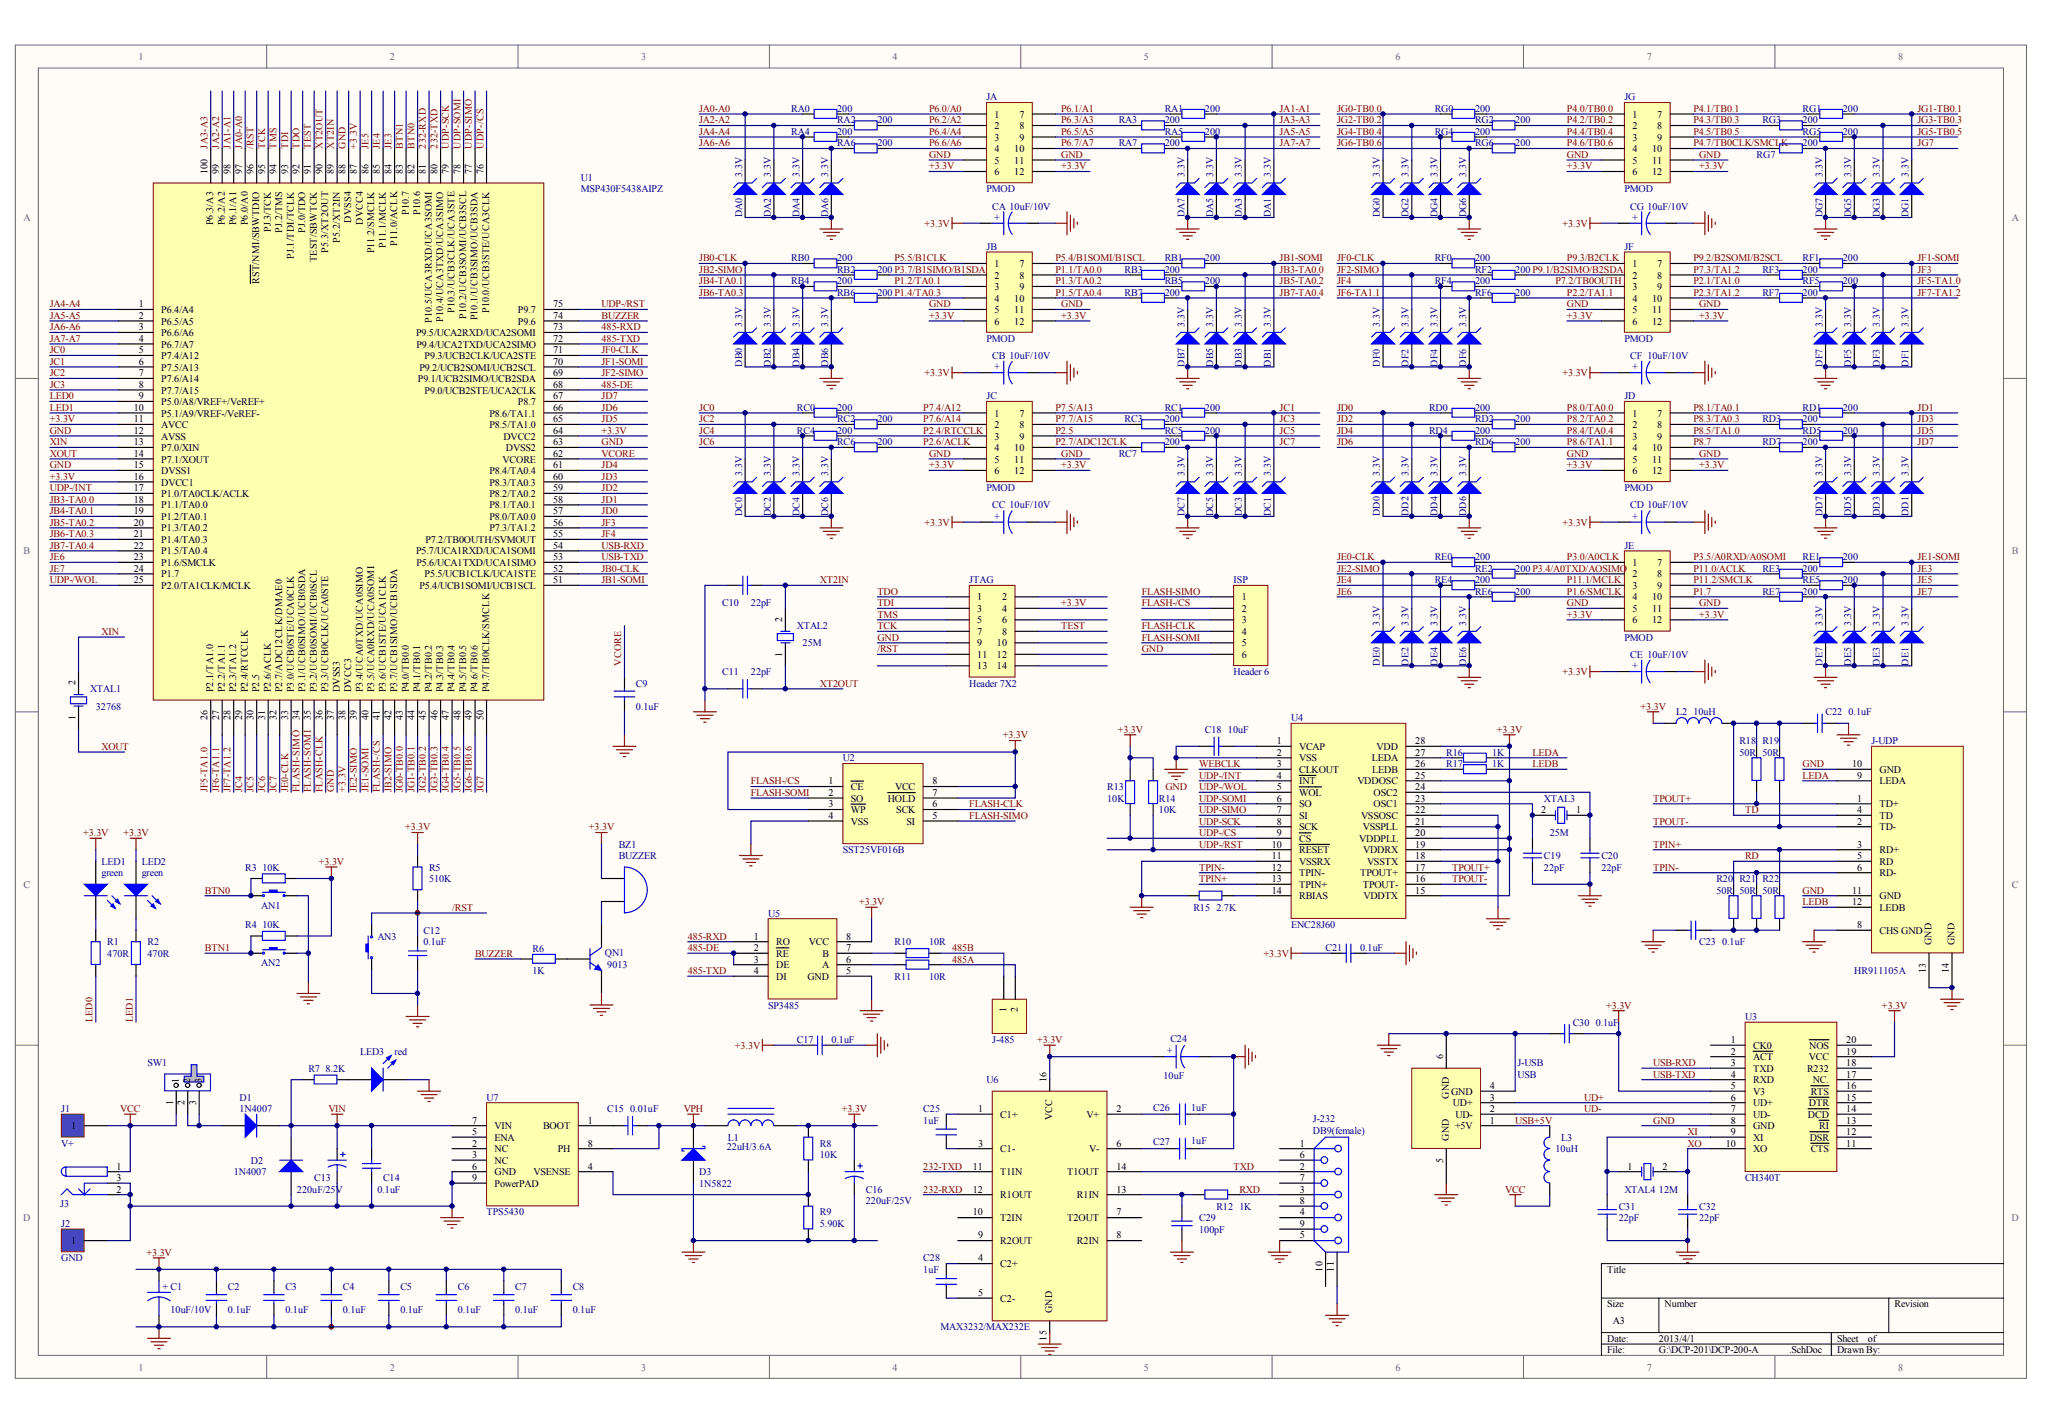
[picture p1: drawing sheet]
<svg xmlns="http://www.w3.org/2000/svg" width="287mm" height="200mm" viewBox="0 0 287 200" stroke-linecap="round" stroke-linejoin="round" font-family="sans-serif">
<defs><g id="words">
<g font-size="1.4" fill="#696969">
<text x="19.4" y="8.4">1</text>
<text x="54.7" y="8.4">2</text>
<text x="89.9" y="8.4">3</text>
<text x="125.1" y="8.4">4</text>
<text x="160.4" y="8.4">5</text>
<text x="195.6" y="8.4">6</text>
<text x="230.8" y="8.4">7</text>
<text x="266.1" y="8.4">8</text>
<text x="3.3" y="30.9">A</text>
<text x="282" y="30.9">A</text>
<text x="3.3" y="77.7">B</text>
<text x="282" y="77.7">B</text>
<text x="3.3" y="124.4">C</text>
<text x="282" y="124.4">C</text>
<text x="3.3" y="171.1">D</text>
<text x="282" y="171.1">D</text>
<text x="19.4" y="192.1">1</text>
<text x="54.7" y="192.1">2</text>
<text x="89.9" y="192.1">3</text>
<text x="125.1" y="192.1">4</text>
<text x="160.4" y="192.1">5</text>
<text x="195.6" y="192.1">6</text>
<text x="230.8" y="192.1">7</text>
<text x="266.1" y="192.1">8</text>
</g>
<g font-size="1.4" fill="#800000">
<text x="98" y="15.7">JA0-A0</text>
<text x="98" y="17.3">JA2-A2</text>
<text x="130.2" y="15.7">P6.0/A0</text>
<text x="130.2" y="17.3">P6.2/A2</text>
<text x="148.8" y="15.7">P6.1/A1</text>
<text x="148.8" y="17.3">P6.3/A3</text>
<text x="179.4" y="15.7">JA1-A1</text>
<text x="179.4" y="17.3">JA3-A3</text>
<text x="187.4" y="15.7">JG0-TB0.0</text>
<text x="187.4" y="17.3">JG2-TB0.2</text>
<text x="219.7" y="15.7">P4.0/TB0.0</text>
<text x="219.7" y="17.3">P4.2/TB0.2</text>
<text x="237.4" y="15.7">P4.1/TB0.1</text>
<text x="237.4" y="17.3">P4.3/TB0.3</text>
<text x="268.8" y="15.7">JG1-TB0.1</text>
<text x="268.8" y="17.3">JG3-TB0.3</text>
<text x="29.1" y="20.8" transform="rotate(-90 29.1 20.8)">JA3-A3</text>
<text x="30.7" y="20.8" transform="rotate(-90 30.7 20.8)">JA2-A2</text>
<text x="32.3" y="20.8" transform="rotate(-90 32.3 20.8)">JA1-A1</text>
<text x="33.9" y="20.8" transform="rotate(-90 33.9 20.8)">JA0-A0</text>
<text x="35.5" y="20.8" transform="rotate(-90 35.5 20.8)">/RST</text>
<text x="37.2" y="20.8" transform="rotate(-90 37.2 20.8)">TCK</text>
<text x="38.8" y="20.8" transform="rotate(-90 38.8 20.8)">TMS</text>
<text x="40.4" y="20.8" transform="rotate(-90 40.4 20.8)">TDI</text>
<text x="42" y="20.8" transform="rotate(-90 42 20.8)">TDO</text>
<text x="43.6" y="20.8" transform="rotate(-90 43.6 20.8)">TEST</text>
<text x="45.2" y="20.8" transform="rotate(-90 45.2 20.8)">XT2OUT</text>
<text x="46.8" y="20.8" transform="rotate(-90 46.8 20.8)">XT2IN</text>
<text x="48.4" y="20.8" transform="rotate(-90 48.4 20.8)">GND</text>
<text x="50" y="20.8" transform="rotate(-90 50 20.8)">+3.3V</text>
<text x="51.7" y="20.8" transform="rotate(-90 51.7 20.8)">JE5</text>
<text x="53.3" y="20.8" transform="rotate(-90 53.3 20.8)">JE4</text>
<text x="54.9" y="20.8" transform="rotate(-90 54.9 20.8)">JE3</text>
<text x="56.5" y="20.8" transform="rotate(-90 56.5 20.8)">BTN1</text>
<text x="58.1" y="20.8" transform="rotate(-90 58.1 20.8)">BTN0</text>
<text x="59.7" y="20.8" transform="rotate(-90 59.7 20.8)">232-RXD</text>
<text x="61.3" y="20.8" transform="rotate(-90 61.3 20.8)">232-TXD</text>
<text x="62.9" y="20.8" transform="rotate(-90 62.9 20.8)">UDP-SCK</text>
<text x="64.5" y="20.8" transform="rotate(-90 64.5 20.8)">UDP-SOMI</text>
<text x="66.2" y="20.8" transform="rotate(-90 66.2 20.8)">UDP-SIMO</text>
<text x="67.8" y="20.8" transform="rotate(-90 67.8 20.8)">UDP-/CS</text>
<text x="98" y="18.9">JA4-A4</text>
<text x="98" y="20.5">JA6-A6</text>
<text x="130.2" y="23.7">+3.3V</text>
<text x="130.2" y="22.1">GND</text>
<text x="130.2" y="18.9">P6.4/A4</text>
<text x="130.2" y="20.5">P6.6/A6</text>
<text x="148.8" y="23.7">+3.3V</text>
<text x="148.8" y="22.1">GND</text>
<text x="148.8" y="18.9">P6.5/A5</text>
<text x="148.8" y="20.5">P6.7/A7</text>
<text x="179.4" y="18.9">JA5-A5</text>
<text x="179.4" y="20.5">JA7-A7</text>
<text x="187.4" y="18.9">JG4-TB0.4</text>
<text x="187.4" y="20.5">JG6-TB0.6</text>
<text x="219.7" y="23.7">+3.3V</text>
<text x="219.7" y="22.1">GND</text>
<text x="219.7" y="18.9">P4.4/TB0.4</text>
<text x="219.7" y="20.5">P4.6/TB0.6</text>
<text x="237.4" y="18.9">P4.5/TB0.5</text>
<text x="237.4" y="20.5">P4.7/TB0CLK/SMCLK</text>
<text x="238.2" y="23.7">+3.3V</text>
<text x="238.2" y="22.1">GND</text>
<text x="268.8" y="18.9">JG5-TB0.5</text>
<text x="268.8" y="20.5">JG7</text>
<text x="129.6" y="31.8">+3.3V</text>
<text x="219" y="31.8">+3.3V</text>
<text x="98" y="36.6">JB0-CLK</text>
<text x="98" y="38.2">JB2-SIMO</text>
<text x="98" y="39.9">JB4-TA0.1</text>
<text x="98" y="41.5">JB6-TA0.3</text>
<text x="125.4" y="36.6">P5.5/B1CLK</text>
<text x="125.4" y="39.9">P1.2/TA0.1</text>
<text x="148" y="36.6">P5.4/B1SOMI/B1SCL</text>
<text x="148" y="38.2">P1.1/TA0.0</text>
<text x="148" y="39.9">P1.3/TA0.2</text>
<text x="148" y="41.5">P1.5/TA0.4</text>
<text x="179.4" y="36.6">JB1-SOMI</text>
<text x="179.4" y="38.2">JB3-TA0.0</text>
<text x="179.4" y="39.9">JB5-TA0.2</text>
<text x="179.4" y="41.5">JB7-TA0.4</text>
<text x="187.4" y="36.6">JF0-CLK</text>
<text x="187.4" y="38.2">JF2-SIMO</text>
<text x="187.4" y="39.9">JF4</text>
<text x="187.4" y="41.5">JF6-TA1.1</text>
<text x="218" y="39.9">P7.2/TB0OUTH</text>
<text x="219.7" y="36.6">P9.3/B2CLK</text>
<text x="219.7" y="41.5">P2.2/TA1.1</text>
<text x="237.4" y="36.6">P9.2/B2SOMI/B2SCL</text>
<text x="237.4" y="38.2">P7.3/TA1.2</text>
<text x="237.4" y="39.9">P2.1/TA1.0</text>
<text x="237.4" y="41.5">P2.3/TA1.2</text>
<text x="268.8" y="36.6">JF1-SOMI</text>
<text x="268.8" y="38.2">JF3</text>
<text x="268.8" y="39.9">JF5-TA1.0</text>
<text x="268.8" y="41.5">JF7-TA1.2</text>
<text x="7" y="43.1">JA4-A4</text>
<text x="7" y="44.7">JA5-A5</text>
<text x="7" y="46.3">JA6-A6</text>
<text x="7" y="47.9">JA7-A7</text>
<text x="84.3" y="43.1">UDP-/RST</text>
<text x="84.3" y="44.7">BUZZER</text>
<text x="84.3" y="46.3">485-RXD</text>
<text x="84.3" y="47.9">485-TXD</text>
<text x="130.2" y="44.7">+3.3V</text>
<text x="130.2" y="43.1">GND</text>
<text x="148.8" y="44.7">+3.3V</text>
<text x="148.8" y="43.1">GND</text>
<text x="219.7" y="44.7">+3.3V</text>
<text x="219.7" y="43.1">GND</text>
<text x="238.2" y="44.7">+3.3V</text>
<text x="238.2" y="43.1">GND</text>
<text x="7" y="49.5">JC0</text>
<text x="7" y="51.1">JC1</text>
<text x="7" y="52.7">JC2</text>
<text x="84.3" y="49.5">JF0-CLK</text>
<text x="84.3" y="51.1">JF1-SOMI</text>
<text x="84.3" y="52.7">JF2-SIMO</text>
<text x="129.6" y="52.7">+3.3V</text>
<text x="219" y="52.7">+3.3V</text>
<text x="7" y="54.4">JC3</text>
<text x="7" y="56">LED0</text>
<text x="7" y="57.6">LED1</text>
<text x="7" y="59.2">+3.3V</text>
<text x="84.3" y="54.4">485-DE</text>
<text x="84.3" y="56">JD7</text>
<text x="84.3" y="57.6">JD6</text>
<text x="84.3" y="59.2">JD5</text>
<text x="98" y="57.6">JC0</text>
<text x="98" y="59.2">JC2</text>
<text x="129.4" y="57.6">P7.4/A12</text>
<text x="129.4" y="59.2">P7.6/A14</text>
<text x="148" y="57.6">P7.5/A13</text>
<text x="148" y="59.2">P7.7/A15</text>
<text x="179.4" y="57.6">JC1</text>
<text x="179.4" y="59.2">JC3</text>
<text x="187.4" y="57.6">JD0</text>
<text x="187.4" y="59.2">JD2</text>
<text x="219.7" y="57.6">P8.0/TA0.0</text>
<text x="219.7" y="59.2">P8.2/TA0.2</text>
<text x="237.4" y="57.6">P8.1/TA0.1</text>
<text x="237.4" y="59.2">P8.3/TA0.3</text>
<text x="268.8" y="57.6">JD1</text>
<text x="268.8" y="59.2">JD3</text>
<text x="7" y="60.8">GND</text>
<text x="7" y="62.4">XIN</text>
<text x="7" y="64">XOUT</text>
<text x="7" y="65.6">GND</text>
<text x="84.3" y="60.8">+3.3V</text>
<text x="84.3" y="62.4">GND</text>
<text x="84.3" y="64">VCORE</text>
<text x="84.3" y="65.6">JD4</text>
<text x="98" y="60.8">JC4</text>
<text x="98" y="62.4">JC6</text>
<text x="129.4" y="60.8">P2.4/RTCCLK</text>
<text x="129.4" y="62.4">P2.6/ACLK</text>
<text x="130.2" y="65.6">+3.3V</text>
<text x="130.2" y="64">GND</text>
<text x="148" y="60.8">P2.5</text>
<text x="148" y="62.4">P2.7/ADC12CLK</text>
<text x="148.8" y="65.6">+3.3V</text>
<text x="148.8" y="64">GND</text>
<text x="179.4" y="60.8">JC5</text>
<text x="179.4" y="62.4">JC7</text>
<text x="187.4" y="60.8">JD4</text>
<text x="187.4" y="62.4">JD6</text>
<text x="219.7" y="65.6">+3.3V</text>
<text x="219.7" y="64">GND</text>
<text x="219.7" y="60.8">P8.4/TA0.4</text>
<text x="219.7" y="62.4">P8.6/TA1.1</text>
<text x="237.4" y="60.8">P8.5/TA1.0</text>
<text x="237.4" y="62.4">P8.7</text>
<text x="238.2" y="65.6">+3.3V</text>
<text x="238.2" y="64">GND</text>
<text x="268.8" y="60.8">JD5</text>
<text x="268.8" y="62.4">JD7</text>
<text x="7" y="67.2">+3.3V</text>
<text x="7" y="68.9">UDP-/INT</text>
<text x="7" y="70.5">JB3-TA0.0</text>
<text x="84.3" y="67.2">JD3</text>
<text x="84.3" y="68.9">JD2</text>
<text x="84.3" y="70.5">JD1</text>
<text x="7" y="72.1">JB4-TA0.1</text>
<text x="7" y="73.7">JB5-TA0.2</text>
<text x="7" y="75.3">JB6-TA0.3</text>
<text x="7" y="76.9">JB7-TA0.4</text>
<text x="84.3" y="72.1">JD0</text>
<text x="84.3" y="73.7">JF3</text>
<text x="84.3" y="75.3">JF4</text>
<text x="84.3" y="76.9">USB-RXD</text>
<text x="129.6" y="73.7">+3.3V</text>
<text x="219" y="73.7">+3.3V</text>
<text x="7" y="78.5">JE6</text>
<text x="7" y="80.1">JE7</text>
<text x="7" y="81.8">UDP-/WOL</text>
<text x="84.3" y="78.5">USB-TXD</text>
<text x="84.3" y="80.1">JB0-CLK</text>
<text x="84.3" y="81.8">JB1-SOMI</text>
<text x="114.9" y="81.8">XT2IN</text>
<text x="123" y="83.4">TDO</text>
<text x="160" y="83.4">FLASH-SIMO</text>
<text x="187.4" y="78.5">JE0-CLK</text>
<text x="187.4" y="80.1">JE2-SIMO</text>
<text x="187.4" y="81.8">JE4</text>
<text x="187.4" y="83.4">JE6</text>
<text x="219.7" y="78.5">P3.0/A0CLK</text>
<text x="219.7" y="81.8">P11.1/MCLK</text>
<text x="219.7" y="83.4">P1.6/SMCLK</text>
<text x="237.4" y="78.5">P3.5/A0RXD/A0SOMI</text>
<text x="237.4" y="80.1">P11.0/ACLK</text>
<text x="237.4" y="81.8">P11.2/SMCLK</text>
<text x="237.4" y="83.4">P1.7</text>
<text x="268.8" y="78.5">JE1-SOMI</text>
<text x="268.8" y="80.1">JE3</text>
<text x="268.8" y="81.8">JE5</text>
<text x="268.8" y="83.4">JE7</text>
<text x="14.2" y="89">XIN</text>
<text x="123" y="85">TDI</text>
<text x="123" y="86.6">TMS</text>
<text x="123" y="88.2">TCK</text>
<text x="123" y="89.8">GND</text>
<text x="148.8" y="85">+3.3V</text>
<text x="148.8" y="88.2">TEST</text>
<text x="160" y="85">FLASH-/CS</text>
<text x="160" y="88.2">FLASH-CLK</text>
<text x="160" y="89.8">FLASH-SOMI</text>
<text x="219.7" y="86.6">+3.3V</text>
<text x="219.7" y="85">GND</text>
<text x="238.2" y="86.6">+3.3V</text>
<text x="238.2" y="85">GND</text>
<text x="87.1" y="93.3" transform="rotate(-90 87.1 93.3)">VCORE</text>
<text x="123" y="91.4">/RST</text>
<text x="160" y="91.4">GND</text>
<text x="219" y="94.6">+3.3V</text>
<text x="114.9" y="96.3">XT2OUT</text>
<text x="230" y="99.5">+3.3V</text>
<text x="14.2" y="105.1">XOUT</text>
<text x="140.6" y="103.5">+3.3V</text>
<text x="156.7" y="102.7">+3.3V</text>
<text x="168.1" y="107.5">WEBCLK</text>
<text x="209.8" y="102.7">+3.3V</text>
<text x="214.8" y="105.9">LEDA</text>
<text x="214.8" y="107.5">LEDB</text>
<text x="252.7" y="107.5">GND</text>
<text x="29.1" y="111.1" transform="rotate(-90 29.1 111.1)">JF5-TA1.0</text>
<text x="30.7" y="111.1" transform="rotate(-90 30.7 111.1)">JF6-TA1.1</text>
<text x="32.3" y="111.1" transform="rotate(-90 32.3 111.1)">JF7-TA1.2</text>
<text x="33.9" y="111.1" transform="rotate(-90 33.9 111.1)">JC4</text>
<text x="35.5" y="111.1" transform="rotate(-90 35.5 111.1)">JC5</text>
<text x="37.2" y="111.1" transform="rotate(-90 37.2 111.1)">JC6</text>
<text x="38.8" y="111.1" transform="rotate(-90 38.8 111.1)">JC7</text>
<text x="40.4" y="111.1" transform="rotate(-90 40.4 111.1)">JE0-CLK</text>
<text x="42" y="111.1" transform="rotate(-90 42 111.1)">FLASH-SIMO</text>
<text x="43.6" y="111.1" transform="rotate(-90 43.6 111.1)">FLASH-SOMI</text>
<text x="45.2" y="111.1" transform="rotate(-90 45.2 111.1)">FLASH-CLK</text>
<text x="46.8" y="111.1" transform="rotate(-90 46.8 111.1)">GND</text>
<text x="48.4" y="111.1" transform="rotate(-90 48.4 111.1)">+3.3V</text>
<text x="50" y="111.1" transform="rotate(-90 50 111.1)">JE2-SIMO</text>
<text x="51.7" y="111.1" transform="rotate(-90 51.7 111.1)">JE1-SOMI</text>
<text x="53.3" y="111.1" transform="rotate(-90 53.3 111.1)">FLASH-/CS</text>
<text x="54.9" y="111.1" transform="rotate(-90 54.9 111.1)">JB2-SIMO</text>
<text x="56.5" y="111.1" transform="rotate(-90 56.5 111.1)">JG0-TB0.0</text>
<text x="58.1" y="111.1" transform="rotate(-90 58.1 111.1)">JG1-TB0.1</text>
<text x="59.7" y="111.1" transform="rotate(-90 59.7 111.1)">JG2-TB0.2</text>
<text x="61.3" y="111.1" transform="rotate(-90 61.3 111.1)">JG3-TB0.3</text>
<text x="62.9" y="111.1" transform="rotate(-90 62.9 111.1)">JG4-TB0.4</text>
<text x="64.5" y="111.1" transform="rotate(-90 64.5 111.1)">JG5-TB0.5</text>
<text x="66.2" y="111.1" transform="rotate(-90 66.2 111.1)">JG6-TB0.6</text>
<text x="67.8" y="111.1" transform="rotate(-90 67.8 111.1)">JG7</text>
<text x="105.3" y="110">FLASH-/CS</text>
<text x="105.3" y="111.6">FLASH-SOMI</text>
<text x="135.9" y="113.2">FLASH-CLK</text>
<text x="163.4" y="110.7">GND</text>
<text x="168.1" y="109.1">UDP-/INT</text>
<text x="168.1" y="110.8">UDP-/WOL</text>
<text x="168.1" y="112.4">UDP-SOMI</text>
<text x="168.1" y="114">UDP-SIMO</text>
<text x="231.7" y="112.4">TPOUT+</text>
<text x="244.6" y="114">TD</text>
<text x="252.7" y="109.1">LEDA</text>
<text x="11.7" y="117.2">+3.3V</text>
<text x="17.3" y="117.2">+3.3V</text>
<text x="56.8" y="116.4">+3.3V</text>
<text x="82.6" y="116.4">+3.3V</text>
<text x="135.9" y="114.8">FLASH-SIMO</text>
<text x="168.1" y="115.6">UDP-SCK</text>
<text x="168.1" y="117.2">UDP-/CS</text>
<text x="168.1" y="118.8">UDP-/RST</text>
<text x="231.7" y="115.6">TPOUT-</text>
<text x="231.7" y="118.8">TPIN+</text>
<text x="28.7" y="125.3">BTN0</text>
<text x="44.7" y="121.2">+3.3V</text>
<text x="168.1" y="122">TPIN-</text>
<text x="168.1" y="123.6">TPIN+</text>
<text x="203.5" y="122">TPOUT+</text>
<text x="203.5" y="123.6">TPOUT-</text>
<text x="231.7" y="122">TPIN-</text>
<text x="244.6" y="120.4">RD</text>
<text x="252.7" y="125.3">GND</text>
<text x="63.4" y="127.7">/RST</text>
<text x="96.4" y="131.7">485-RXD</text>
<text x="120.4" y="126.9">+3.3V</text>
<text x="252.7" y="126.9">LEDB</text>
<text x="28.7" y="133.3">BTN1</text>
<text x="66.6" y="134.1">BUZZER</text>
<text x="96.4" y="133.3">485-DE</text>
<text x="96.4" y="136.5">485-TXD</text>
<text x="133.5" y="133.3">485B</text>
<text x="133.5" y="134.9">485A</text>
<text x="177.1" y="134.1">+3.3V</text>
<text x="13" y="143.3" transform="rotate(-90 13 143.3)">LED0</text>
<text x="18.6" y="143.3" transform="rotate(-90 18.6 143.3)">LED1</text>
<text x="225.1" y="141.4">+3.3V</text>
<text x="263.8" y="141.4">+3.3V</text>
<text x="103" y="147">+3.3V</text>
<text x="145.4" y="146.2">+3.3V</text>
<text x="231.7" y="149.4">USB-RXD</text>
<text x="16.9" y="155.9">VCC</text>
<text x="46" y="155.9">VIN</text>
<text x="95.8" y="155.9">VPH</text>
<text x="118" y="155.9">+3.3V</text>
<text x="222.1" y="154.3">UD+</text>
<text x="222.1" y="155.9">UD-</text>
<text x="231.7" y="151">USB-TXD</text>
<text x="212.4" y="157.5">USB+5V</text>
<text x="231.7" y="157.5">GND</text>
<text x="236.6" y="159.1">XI</text>
<text x="236.6" y="160.7">XO</text>
<text x="129.4" y="163.9">232-TXD</text>
<text x="129.4" y="167.2">232-RXD</text>
<text x="172.9" y="163.9">TXD</text>
<text x="173.7" y="167.2">RXD</text>
<text x="211" y="167.2">VCC</text>
<text x="20.5" y="176">+3.3V</text>
</g>
<g font-size="1.4" fill="#000080">
<text x="110.9" y="15.7">RA0</text>
<text x="117.3" y="15.7">200</text>
<text x="117.3" y="17.3">RA2</text>
<text x="123" y="17.3">200</text>
<text x="138.3" y="14.1">JA</text>
<text x="156.8" y="17.3">RA3</text>
<text x="163.3" y="15.7">RA1</text>
<text x="163.3" y="17.3">200</text>
<text x="168.9" y="15.7">200</text>
<text x="201.1" y="15.7">RG0</text>
<text x="206.8" y="15.7">200</text>
<text x="206.8" y="17.3">RG2</text>
<text x="212.4" y="17.3">200</text>
<text x="227.7" y="14.1">JG</text>
<text x="247" y="17.3">RG3</text>
<text x="252.7" y="15.7">RG1</text>
<text x="252.7" y="17.3">200</text>
<text x="258.3" y="15.7">200</text>
<text x="110.9" y="18.9">RA4</text>
<text x="117.3" y="20.5">RA6</text>
<text x="117.3" y="18.9">200</text>
<text x="123" y="20.5">200</text>
<text x="156.8" y="20.5">RA7</text>
<text x="163.3" y="18.9">RA5</text>
<text x="163.3" y="20.5">200</text>
<text x="168.9" y="18.9">200</text>
<text x="201.1" y="18.9">RG4</text>
<text x="206.8" y="20.5">RG6</text>
<text x="206.8" y="18.9">200</text>
<text x="212.4" y="20.5">200</text>
<text x="246.2" y="22.1">RG7</text>
<text x="252.7" y="18.9">RG5</text>
<text x="252.7" y="20.5">200</text>
<text x="258.3" y="18.9">200</text>
<text x="81.4" y="25.4">U1</text>
<text x="81.4" y="27">MSP430F5438AIPZ</text>
<text x="104" y="24.8" transform="rotate(-90 104 24.8)">3.3V</text>
<text x="108" y="24.8" transform="rotate(-90 108 24.8)">3.3V</text>
<text x="112.1" y="24.8" transform="rotate(-90 112.1 24.8)">3.3V</text>
<text x="116.1" y="24.8" transform="rotate(-90 116.1 24.8)">3.3V</text>
<text x="138.3" y="27">PMOD</text>
<text x="139.1" y="29.4">CA 10uF/10V</text>
<text x="166" y="24.8" transform="rotate(-90 166 24.8)">3.3V</text>
<text x="170.1" y="24.8" transform="rotate(-90 170.1 24.8)">3.3V</text>
<text x="174.1" y="24.8" transform="rotate(-90 174.1 24.8)">3.3V</text>
<text x="178.1" y="24.8" transform="rotate(-90 178.1 24.8)">3.3V</text>
<text x="193.4" y="24.8" transform="rotate(-90 193.4 24.8)">3.3V</text>
<text x="197.5" y="24.8" transform="rotate(-90 197.5 24.8)">3.3V</text>
<text x="201.5" y="24.8" transform="rotate(-90 201.5 24.8)">3.3V</text>
<text x="205.5" y="24.8" transform="rotate(-90 205.5 24.8)">3.3V</text>
<text x="227.7" y="27">PMOD</text>
<text x="228.5" y="29.4">CG 10uF/10V</text>
<text x="255.5" y="24.8" transform="rotate(-90 255.5 24.8)">3.3V</text>
<text x="259.5" y="24.8" transform="rotate(-90 259.5 24.8)">3.3V</text>
<text x="263.5" y="24.8" transform="rotate(-90 263.5 24.8)">3.3V</text>
<text x="267.5" y="24.8" transform="rotate(-90 267.5 24.8)">3.3V</text>
<text x="104" y="30.5" transform="rotate(-90 104 30.5)">DA0</text>
<text x="108" y="30.5" transform="rotate(-90 108 30.5)">DA2</text>
<text x="112.1" y="30.5" transform="rotate(-90 112.1 30.5)">DA4</text>
<text x="116.1" y="30.5" transform="rotate(-90 116.1 30.5)">DA6</text>
<text x="138.3" y="35">JB</text>
<text x="140.3" y="30.8" transform="rotate(-90 140.3 30.8)">+</text>
<text x="166" y="30.5" transform="rotate(-90 166 30.5)">DA7</text>
<text x="170.1" y="30.5" transform="rotate(-90 170.1 30.5)">DA5</text>
<text x="174.1" y="30.5" transform="rotate(-90 174.1 30.5)">DA3</text>
<text x="178.1" y="30.5" transform="rotate(-90 178.1 30.5)">DA1</text>
<text x="193.4" y="30.5" transform="rotate(-90 193.4 30.5)">DG0</text>
<text x="197.5" y="30.5" transform="rotate(-90 197.5 30.5)">DG2</text>
<text x="201.5" y="30.5" transform="rotate(-90 201.5 30.5)">DG4</text>
<text x="205.5" y="30.5" transform="rotate(-90 205.5 30.5)">DG6</text>
<text x="227.7" y="35">JF</text>
<text x="229.7" y="30.8" transform="rotate(-90 229.7 30.8)">+</text>
<text x="255.5" y="30.5" transform="rotate(-90 255.5 30.5)">DG7</text>
<text x="259.5" y="30.5" transform="rotate(-90 259.5 30.5)">DG5</text>
<text x="263.5" y="30.5" transform="rotate(-90 263.5 30.5)">DG3</text>
<text x="267.5" y="30.5" transform="rotate(-90 267.5 30.5)">DG1</text>
<text x="110.9" y="36.6">RB0</text>
<text x="110.9" y="39.9">RB4</text>
<text x="117.3" y="36.6">200</text>
<text x="117.3" y="41.5">RB6</text>
<text x="117.3" y="39.9">200</text>
<text x="117.3" y="38.2">RB2</text>
<text x="123" y="41.5">200 P1.4/TA0.3</text>
<text x="123" y="38.2">200 P3.7/B1SIMO/B1SDA</text>
<text x="157.6" y="38.2">RB3</text>
<text x="157.6" y="41.5">RB7</text>
<text x="163.3" y="39.9">RB5</text>
<text x="163.3" y="36.6">RB1</text>
<text x="163.3" y="38.2">200</text>
<text x="163.3" y="41.5">200</text>
<text x="168.9" y="39.9">200</text>
<text x="168.9" y="36.6">200</text>
<text x="201.1" y="36.6">RF0</text>
<text x="201.1" y="39.9">RF4</text>
<text x="206.8" y="36.6">200</text>
<text x="206.8" y="41.5">RF6</text>
<text x="206.8" y="39.9">200</text>
<text x="206.8" y="38.2">RF2</text>
<text x="212.4" y="41.5">200</text>
<text x="212.4" y="38.2">200 P9.1/B2SIMO/B2SDA</text>
<text x="247" y="38.2">RF3</text>
<text x="247" y="41.5">RF7</text>
<text x="252.7" y="39.9">RF5</text>
<text x="252.7" y="36.6">RF1</text>
<text x="252.7" y="38.2">200</text>
<text x="252.7" y="41.5">200</text>
<text x="258.3" y="39.9">200</text>
<text x="258.3" y="36.6">200</text>
<text x="104" y="45.8" transform="rotate(-90 104 45.8)">3.3V</text>
<text x="108" y="45.8" transform="rotate(-90 108 45.8)">3.3V</text>
<text x="112.1" y="45.8" transform="rotate(-90 112.1 45.8)">3.3V</text>
<text x="116.1" y="45.8" transform="rotate(-90 116.1 45.8)">3.3V</text>
<text x="138.3" y="47.9">PMOD</text>
<text x="166" y="45.8" transform="rotate(-90 166 45.8)">3.3V</text>
<text x="170.1" y="45.8" transform="rotate(-90 170.1 45.8)">3.3V</text>
<text x="174.1" y="45.8" transform="rotate(-90 174.1 45.8)">3.3V</text>
<text x="178.1" y="45.8" transform="rotate(-90 178.1 45.8)">3.3V</text>
<text x="193.4" y="45.8" transform="rotate(-90 193.4 45.8)">3.3V</text>
<text x="197.5" y="45.8" transform="rotate(-90 197.5 45.8)">3.3V</text>
<text x="201.5" y="45.8" transform="rotate(-90 201.5 45.8)">3.3V</text>
<text x="205.5" y="45.8" transform="rotate(-90 205.5 45.8)">3.3V</text>
<text x="227.7" y="47.9">PMOD</text>
<text x="255.5" y="45.8" transform="rotate(-90 255.5 45.8)">3.3V</text>
<text x="259.5" y="45.8" transform="rotate(-90 259.5 45.8)">3.3V</text>
<text x="263.5" y="45.8" transform="rotate(-90 263.5 45.8)">3.3V</text>
<text x="267.5" y="45.8" transform="rotate(-90 267.5 45.8)">3.3V</text>
<text x="104" y="51.4" transform="rotate(-90 104 51.4)">DB0</text>
<text x="108" y="51.4" transform="rotate(-90 108 51.4)">DB2</text>
<text x="112.1" y="51.4" transform="rotate(-90 112.1 51.4)">DB4</text>
<text x="116.1" y="51.4" transform="rotate(-90 116.1 51.4)">DB6</text>
<text x="139.1" y="50.3">CB 10uF/10V</text>
<text x="140.3" y="51.8" transform="rotate(-90 140.3 51.8)">+</text>
<text x="166" y="51.4" transform="rotate(-90 166 51.4)">DB7</text>
<text x="170.1" y="51.4" transform="rotate(-90 170.1 51.4)">DB5</text>
<text x="174.1" y="51.4" transform="rotate(-90 174.1 51.4)">DB3</text>
<text x="178.1" y="51.4" transform="rotate(-90 178.1 51.4)">DB1</text>
<text x="193.4" y="51.4" transform="rotate(-90 193.4 51.4)">DF0</text>
<text x="197.5" y="51.4" transform="rotate(-90 197.5 51.4)">DF2</text>
<text x="201.5" y="51.4" transform="rotate(-90 201.5 51.4)">DF4</text>
<text x="205.5" y="51.4" transform="rotate(-90 205.5 51.4)">DF6</text>
<text x="228.5" y="50.3">CF 10uF/10V</text>
<text x="229.7" y="51.8" transform="rotate(-90 229.7 51.8)">+</text>
<text x="255.5" y="51.4" transform="rotate(-90 255.5 51.4)">DF7</text>
<text x="259.5" y="51.4" transform="rotate(-90 259.5 51.4)">DF5</text>
<text x="263.5" y="51.4" transform="rotate(-90 263.5 51.4)">DF3</text>
<text x="267.5" y="51.4" transform="rotate(-90 267.5 51.4)">DF1</text>
<text x="111.7" y="57.6">RC0</text>
<text x="117.3" y="57.6">200</text>
<text x="117.3" y="59.2">RC2</text>
<text x="123" y="59.2">200</text>
<text x="138.3" y="56">JC</text>
<text x="157.6" y="59.2">RC3</text>
<text x="163.3" y="57.6">RC1</text>
<text x="163.3" y="59.2">200</text>
<text x="168.9" y="57.6">200</text>
<text x="200.3" y="57.6">RD0</text>
<text x="206.8" y="57.6">200</text>
<text x="206.8" y="59.2">RD2</text>
<text x="212.4" y="59.2">200</text>
<text x="227.7" y="56">JD</text>
<text x="247" y="59.2">RD3</text>
<text x="252.7" y="57.6">RD1</text>
<text x="252.7" y="59.2">200</text>
<text x="258.3" y="57.6">200</text>
<text x="111.7" y="60.8">RC4</text>
<text x="117.3" y="62.4">RC6</text>
<text x="117.3" y="60.8">200</text>
<text x="123" y="62.4">200</text>
<text x="156.8" y="64">RC7</text>
<text x="163.3" y="60.8">RC5</text>
<text x="163.3" y="62.4">200</text>
<text x="168.9" y="60.8">200</text>
<text x="200.3" y="60.8">RD4</text>
<text x="206.8" y="62.4">RD6</text>
<text x="206.8" y="60.8">200</text>
<text x="212.4" y="62.4">200</text>
<text x="247" y="62.4">RD7</text>
<text x="252.7" y="60.8">RD5</text>
<text x="252.7" y="62.4">200</text>
<text x="258.3" y="60.8">200</text>
<text x="104" y="66.7" transform="rotate(-90 104 66.7)">3.3V</text>
<text x="108" y="66.7" transform="rotate(-90 108 66.7)">3.3V</text>
<text x="112.1" y="66.7" transform="rotate(-90 112.1 66.7)">3.3V</text>
<text x="116.1" y="66.7" transform="rotate(-90 116.1 66.7)">3.3V</text>
<text x="138.3" y="68.9">PMOD</text>
<text x="139.1" y="71.3">CC 10uF/10V</text>
<text x="166" y="66.7" transform="rotate(-90 166 66.7)">3.3V</text>
<text x="170.1" y="66.7" transform="rotate(-90 170.1 66.7)">3.3V</text>
<text x="174.1" y="66.7" transform="rotate(-90 174.1 66.7)">3.3V</text>
<text x="178.1" y="66.7" transform="rotate(-90 178.1 66.7)">3.3V</text>
<text x="193.4" y="66.7" transform="rotate(-90 193.4 66.7)">3.3V</text>
<text x="197.5" y="66.7" transform="rotate(-90 197.5 66.7)">3.3V</text>
<text x="201.5" y="66.7" transform="rotate(-90 201.5 66.7)">3.3V</text>
<text x="205.5" y="66.7" transform="rotate(-90 205.5 66.7)">3.3V</text>
<text x="227.7" y="68.9">PMOD</text>
<text x="228.5" y="71.3">CD 10uF/10V</text>
<text x="255.5" y="66.7" transform="rotate(-90 255.5 66.7)">3.3V</text>
<text x="259.5" y="66.7" transform="rotate(-90 259.5 66.7)">3.3V</text>
<text x="263.5" y="66.7" transform="rotate(-90 263.5 66.7)">3.3V</text>
<text x="267.5" y="66.7" transform="rotate(-90 267.5 66.7)">3.3V</text>
<text x="104" y="72.4" transform="rotate(-90 104 72.4)">DC0</text>
<text x="108" y="72.4" transform="rotate(-90 108 72.4)">DC2</text>
<text x="112.1" y="72.4" transform="rotate(-90 112.1 72.4)">DC4</text>
<text x="116.1" y="72.4" transform="rotate(-90 116.1 72.4)">DC6</text>
<text x="140.3" y="72.7" transform="rotate(-90 140.3 72.7)">+</text>
<text x="166" y="72.4" transform="rotate(-90 166 72.4)">DC7</text>
<text x="170.1" y="72.4" transform="rotate(-90 170.1 72.4)">DC5</text>
<text x="174.1" y="72.4" transform="rotate(-90 174.1 72.4)">DC3</text>
<text x="178.1" y="72.4" transform="rotate(-90 178.1 72.4)">DC1</text>
<text x="193.4" y="72.4" transform="rotate(-90 193.4 72.4)">DD0</text>
<text x="197.5" y="72.4" transform="rotate(-90 197.5 72.4)">DD2</text>
<text x="201.5" y="72.4" transform="rotate(-90 201.5 72.4)">DD4</text>
<text x="205.5" y="72.4" transform="rotate(-90 205.5 72.4)">DD6</text>
<text x="227.7" y="76.9">JE</text>
<text x="229.7" y="72.7" transform="rotate(-90 229.7 72.7)">+</text>
<text x="255.5" y="72.4" transform="rotate(-90 255.5 72.4)">DD7</text>
<text x="259.5" y="72.4" transform="rotate(-90 259.5 72.4)">DD5</text>
<text x="263.5" y="72.4" transform="rotate(-90 263.5 72.4)">DD3</text>
<text x="267.5" y="72.4" transform="rotate(-90 267.5 72.4)">DD1</text>
<text x="135.9" y="81.8">JTAG</text>
<text x="172.9" y="81.8">ISP</text>
<text x="201.1" y="78.5">RE0</text>
<text x="201.1" y="81.8">RE4</text>
<text x="206.8" y="78.5">200</text>
<text x="206.8" y="83.4">RE6</text>
<text x="206.8" y="81.8">200</text>
<text x="206.8" y="80.1">RE2</text>
<text x="212.4" y="83.4">200</text>
<text x="212.4" y="80.1">200 P3.4/A0TXD/AOSIMO</text>
<text x="247" y="80.1">RE3</text>
<text x="247" y="83.4">RE7</text>
<text x="252.7" y="81.8">RE5</text>
<text x="252.7" y="78.5">RE1</text>
<text x="252.7" y="80.1">200</text>
<text x="252.7" y="83.4">200</text>
<text x="258.3" y="81.8">200</text>
<text x="258.3" y="78.5">200</text>
<text x="101.2" y="85">C10</text>
<text x="105.3" y="85">22pF</text>
<text x="111.7" y="88.2">XTAL2</text>
<text x="193.4" y="87.7" transform="rotate(-90 193.4 87.7)">3.3V</text>
<text x="197.5" y="87.7" transform="rotate(-90 197.5 87.7)">3.3V</text>
<text x="201.5" y="87.7" transform="rotate(-90 201.5 87.7)">3.3V</text>
<text x="205.5" y="87.7" transform="rotate(-90 205.5 87.7)">3.3V</text>
<text x="227.7" y="89.8">PMOD</text>
<text x="255.5" y="87.7" transform="rotate(-90 255.5 87.7)">3.3V</text>
<text x="259.5" y="87.7" transform="rotate(-90 259.5 87.7)">3.3V</text>
<text x="263.5" y="87.7" transform="rotate(-90 263.5 87.7)">3.3V</text>
<text x="267.5" y="87.7" transform="rotate(-90 267.5 87.7)">3.3V</text>
<text x="101.2" y="94.6">C11</text>
<text x="105.3" y="94.6">22pF</text>
<text x="112.5" y="90.6">25M</text>
<text x="172.9" y="94.6">Header 6</text>
<text x="193.4" y="93.3" transform="rotate(-90 193.4 93.3)">DE0</text>
<text x="197.5" y="93.3" transform="rotate(-90 197.5 93.3)">DE2</text>
<text x="201.5" y="93.3" transform="rotate(-90 201.5 93.3)">DE4</text>
<text x="205.5" y="93.3" transform="rotate(-90 205.5 93.3)">DE6</text>
<text x="228.5" y="92.2">CE 10uF/10V</text>
<text x="229.7" y="93.7" transform="rotate(-90 229.7 93.7)">+</text>
<text x="255.5" y="93.3" transform="rotate(-90 255.5 93.3)">DE7</text>
<text x="259.5" y="93.3" transform="rotate(-90 259.5 93.3)">DE5</text>
<text x="263.5" y="93.3" transform="rotate(-90 263.5 93.3)">DE3</text>
<text x="267.5" y="93.3" transform="rotate(-90 267.5 93.3)">DE1</text>
<text x="12.6" y="97.1">XTAL1</text>
<text x="13.4" y="99.5">32768</text>
<text x="89.2" y="96.3">C9</text>
<text x="89.2" y="99.5">0.1uF</text>
<text x="135.9" y="96.3">Header 7X2</text>
<text x="181" y="101.1">U4</text>
<text x="235" y="100.3">L2</text>
<text x="237.4" y="100.3">10uH</text>
<text x="255.9" y="100.3">C22</text>
<text x="259.1" y="100.3">0.1uF</text>
<text x="118.2" y="106.7">U2</text>
<text x="168.9" y="102.7">C18</text>
<text x="172.1" y="102.7">10uF</text>
<text x="202.7" y="105.9">R16</text>
<text x="202.7" y="107.5">R17</text>
<text x="209.2" y="105.9">1K</text>
<text x="209.2" y="107.5">1K</text>
<text x="243.8" y="105.9">50R 50R</text>
<text x="243.8" y="104.3">R18</text>
<text x="247" y="104.3">R19</text>
<text x="262.4" y="104.3">J-UDP</text>
<text x="155.2" y="112.4">10K</text>
<text x="155.2" y="110.8">R13</text>
<text x="162.5" y="114">10K</text>
<text x="162.5" y="112.4">R14</text>
<text x="216.4" y="112.4">XTAL3</text>
<text x="86.7" y="118.8">BZ1</text>
<text x="118.2" y="119.6">SST25VF016B</text>
<text x="217.2" y="117.2">25M</text>
<text x="14.2" y="122.8">green</text>
<text x="14.2" y="121.2">LED1</text>
<text x="19.9" y="122.8">green</text>
<text x="19.9" y="121.2">LED2</text>
<text x="34.4" y="122">R3</text>
<text x="36.8" y="122">10K</text>
<text x="60.1" y="123.6">510K</text>
<text x="60.1" y="122">R5</text>
<text x="86.7" y="120.4">BUZZER</text>
<text x="216.4" y="122">22pF</text>
<text x="216.4" y="120.4">C19</text>
<text x="224.5" y="122">22pF</text>
<text x="224.5" y="120.4">C20</text>
<text x="240.6" y="125.3">50R 50R 50R</text>
<text x="240.6" y="123.6">R20</text>
<text x="243.8" y="123.6">R21 R22</text>
<text x="34.4" y="130.1">R4</text>
<text x="36.6" y="127.4">AN1</text>
<text x="36.8" y="130.1">10K</text>
<text x="52.9" y="131.7">AN3</text>
<text x="59.3" y="130.9">C12</text>
<text x="107.7" y="128.5">U5</text>
<text x="167.3" y="127.7">R15</text>
<text x="170.5" y="127.7">2.7K</text>
<text x="181" y="130.1">ENC28J60</text>
<text x="15" y="134.1">470R</text>
<text x="15" y="132.5">R1</text>
<text x="20.7" y="134.1">470R</text>
<text x="20.7" y="132.5">R2</text>
<text x="36.6" y="135.4">AN2</text>
<text x="59.3" y="132.5">0.1uF</text>
<text x="74.6" y="136.5">1K</text>
<text x="74.6" y="133.5">R6</text>
<text x="84.8" y="134">QN1</text>
<text x="85.1" y="135.7">9013</text>
<text x="125.4" y="132.5">R10</text>
<text x="125.4" y="137.3">R11</text>
<text x="130.2" y="132.5">10R</text>
<text x="130.2" y="137.3">10R</text>
<text x="185.8" y="133.3">C21</text>
<text x="190.7" y="133.3">0.1uF</text>
<text x="238.2" y="132.5">C23</text>
<text x="241.4" y="132.5">0.1uF</text>
<text x="259.9" y="136.5">HR911105A</text>
<text x="107.7" y="141.4">SP3485</text>
<text x="220.5" y="143.8">C30</text>
<text x="223.7" y="143.8">0.1uF</text>
<text x="244.6" y="143">U3</text>
<text x="20.7" y="149.4">SW1</text>
<text x="50.5" y="147.8">LED3</text>
<text x="55.3" y="147.8">red</text>
<text x="111.7" y="146.2">C17</text>
<text x="116.5" y="146.2">0.1uF</text>
<text x="139.1" y="146.2">J-485</text>
<text x="164.1" y="146">C24</text>
<text x="164.4" y="147.6" transform="rotate(-90 164.4 147.6)">+</text>
<text x="212.7" y="149.4">J-USB</text>
<text x="8.6" y="155.9">J1</text>
<text x="33.6" y="154.3">D1</text>
<text x="33.6" y="155.9">1N4007</text>
<text x="43.2" y="150.2">R7</text>
<text x="45.6" y="150.2">8.2K</text>
<text x="68.2" y="154.3">U7</text>
<text x="85.1" y="155.9">C15</text>
<text x="88.3" y="155.9">0.01uF</text>
<text x="129.4" y="155.9">C25</text>
<text x="138.3" y="151.8">U6</text>
<text x="161.7" y="155.7">C26</text>
<text x="163.1" y="151.2">10uF</text>
<text x="167" y="155.7">1uF</text>
<text x="212.7" y="151">USB</text>
<text x="8.6" y="160.7">V+</text>
<text x="101.9" y="161.2">22uH/3.6A</text>
<text x="102" y="159.9">L1</text>
<text x="114.9" y="160.7">R8</text>
<text x="129.4" y="157.5">1uF</text>
<text x="161.7" y="160.5">C27</text>
<text x="167" y="160.4">1uF</text>
<text x="184" y="157.3">J-232</text>
<text x="184" y="158.9">DB9(female)</text>
<text x="218" y="161.5">10uH</text>
<text x="218.8" y="159.9">L3</text>
<text x="32.8" y="164.7">1N4007</text>
<text x="35.2" y="163.1">D2</text>
<text x="41.6" y="167.2">220uF/25V</text>
<text x="44" y="165.5">C13</text>
<text x="52.9" y="167.2">0.1uF</text>
<text x="53.7" y="165.5">C14</text>
<text x="98" y="166.4">1N5822</text>
<text x="98" y="164.7">D3</text>
<text x="114.9" y="162.3">10K</text>
<text x="121.4" y="167.2">C16</text>
<text x="227.7" y="167.2">XTAL4</text>
<text x="232.5" y="167.2">12M</text>
<text x="244.6" y="165.5">CH340T</text>
<text x="8.4" y="169.3">J3</text>
<text x="8.6" y="172">J2</text>
<text x="68.2" y="170.4">TPS5430</text>
<text x="114.9" y="172">5.90K</text>
<text x="114.9" y="170.4">R9</text>
<text x="121.4" y="168.8">220uF/25V</text>
<text x="168.1" y="171.2">C29</text>
<text x="168.1" y="172.8">100pF</text>
<text x="170.5" y="169.6">R12</text>
<text x="173.7" y="169.6">1K</text>
<text x="226.9" y="171.2">22pF</text>
<text x="226.9" y="169.6">C31</text>
<text x="238.2" y="171.2">22pF</text>
<text x="238.2" y="169.6">C32</text>
<text x="8.6" y="176.8">GND</text>
<text x="129.4" y="176.8">C28</text>
<text x="129.4" y="178.4">1uF</text>
<text x="22.8" y="180.9">+ C1</text>
<text x="23.9" y="184.1">10uF/10V</text>
<text x="32" y="180.9">C2</text>
<text x="32" y="184.1">0.1uF</text>
<text x="40" y="180.9">C3</text>
<text x="40" y="184.1">0.1uF</text>
<text x="48.1" y="180.9">C4</text>
<text x="48.1" y="184.1">0.1uF</text>
<text x="56.1" y="180.9">C5</text>
<text x="56.1" y="184.1">0.1uF</text>
<text x="64.2" y="180.9">C6</text>
<text x="64.2" y="184.1">0.1uF</text>
<text x="72.2" y="180.9">C7</text>
<text x="72.2" y="184.1">0.1uF</text>
<text x="80.3" y="180.9">C8</text>
<text x="80.3" y="184.1">0.1uF</text>
<text x="131.8" y="186.5">MAX3232/MAX232E</text>
</g>
<g font-size="1.4">
<text x="139.4" y="16.5">1</text>
<text x="142.9" y="16.5">7</text>
<text x="228.8" y="16.5">1</text>
<text x="232.3" y="16.5">7</text>
<text x="139.4" y="18.1">2</text>
<text x="139.4" y="19.7">3</text>
<text x="139.4" y="21.3">4</text>
<text x="139.4" y="22.9">5</text>
<text x="142.2" y="21.3">10</text>
<text x="142.2" y="22.9">11</text>
<text x="142.9" y="18.1">8</text>
<text x="142.9" y="19.7">9</text>
<text x="228.8" y="18.1">2</text>
<text x="228.8" y="19.7">3</text>
<text x="228.8" y="21.3">4</text>
<text x="228.8" y="22.9">5</text>
<text x="231.6" y="21.3">10</text>
<text x="231.6" y="22.9">11</text>
<text x="232.3" y="18.1">8</text>
<text x="232.3" y="19.7">9</text>
<text x="29.1" y="24.4" transform="rotate(-90 29.1 24.4)">100</text>
<text x="30.7" y="24.4" transform="rotate(-90 30.7 24.4)">99</text>
<text x="32.3" y="24.4" transform="rotate(-90 32.3 24.4)">98</text>
<text x="33.9" y="24.4" transform="rotate(-90 33.9 24.4)">97</text>
<text x="35.5" y="24.4" transform="rotate(-90 35.5 24.4)">96</text>
<text x="37.2" y="24.4" transform="rotate(-90 37.2 24.4)">95</text>
<text x="38.8" y="24.4" transform="rotate(-90 38.8 24.4)">94</text>
<text x="40.4" y="24.4" transform="rotate(-90 40.4 24.4)">93</text>
<text x="42" y="24.4" transform="rotate(-90 42 24.4)">92</text>
<text x="43.6" y="24.4" transform="rotate(-90 43.6 24.4)">91</text>
<text x="45.2" y="24.4" transform="rotate(-90 45.2 24.4)">90</text>
<text x="46.8" y="24.4" transform="rotate(-90 46.8 24.4)">89</text>
<text x="48.4" y="24.4" transform="rotate(-90 48.4 24.4)">88</text>
<text x="50" y="24.4" transform="rotate(-90 50 24.4)">87</text>
<text x="51.7" y="24.4" transform="rotate(-90 51.7 24.4)">86</text>
<text x="53.3" y="24.4" transform="rotate(-90 53.3 24.4)">85</text>
<text x="54.9" y="24.4" transform="rotate(-90 54.9 24.4)">84</text>
<text x="56.5" y="24.4" transform="rotate(-90 56.5 24.4)">83</text>
<text x="58.1" y="24.4" transform="rotate(-90 58.1 24.4)">82</text>
<text x="59.7" y="24.4" transform="rotate(-90 59.7 24.4)">81</text>
<text x="61.3" y="24.4" transform="rotate(-90 61.3 24.4)">80</text>
<text x="62.9" y="24.4" transform="rotate(-90 62.9 24.4)">79</text>
<text x="64.5" y="24.4" transform="rotate(-90 64.5 24.4)">78</text>
<text x="66.2" y="24.4" transform="rotate(-90 66.2 24.4)">77</text>
<text x="67.8" y="24.4" transform="rotate(-90 67.8 24.4)">76</text>
<text x="139.4" y="24.5">6</text>
<text x="142.2" y="24.5">12</text>
<text x="228.8" y="24.5">6</text>
<text x="231.6" y="24.5">12</text>
<text x="29.9" y="31.6" transform="rotate(-90 29.9 31.6)">P6.3/A3</text>
<text x="31.5" y="31.6" transform="rotate(-90 31.5 31.6)">P6.2/A2</text>
<text x="33.1" y="31.6" transform="rotate(-90 33.1 31.6)">P6.1/A1</text>
<text x="34.7" y="31.6" transform="rotate(-90 34.7 31.6)">P6.0/A0</text>
<text x="38" y="32.5" transform="rotate(-90 38 32.5)">PJ.3/TCK</text>
<text x="39.6" y="32.6" transform="rotate(-90 39.6 32.6)">PJ.2/TMS</text>
<text x="42.8" y="32.6" transform="rotate(-90 42.8 32.6)">PJ.0/TDO</text>
<text x="46" y="35.4" transform="rotate(-90 46 35.4)">P5.3/XT2OUT</text>
<text x="47.6" y="34" transform="rotate(-90 47.6 34)">P5.2/XT2IN</text>
<text x="49.2" y="31.2" transform="rotate(-90 49.2 31.2)">DVSS4</text>
<text x="50.8" y="31.5" transform="rotate(-90 50.8 31.5)">DVCC4</text>
<text x="52.5" y="35.5" transform="rotate(-90 52.5 35.5)">P11.2/SMCLK</text>
<text x="54.1" y="34.7" transform="rotate(-90 54.1 34.7)">P11.1/MCLK</text>
<text x="55.7" y="34.5" transform="rotate(-90 55.7 34.5)">P11.0/ACLK</text>
<text x="57.3" y="30.1" transform="rotate(-90 57.3 30.1)">P10.7</text>
<text x="58.9" y="30.1" transform="rotate(-90 58.9 30.1)">P10.6</text>
<text x="36.3" y="39.8" transform="rotate(-90 36.3 39.8)">RST/NMI/SBWTDIO</text>
<text x="41.2" y="36.3" transform="rotate(-90 41.2 36.3)">PJ.1/TDI/TCLK</text>
<text x="44.4" y="36.7" transform="rotate(-90 44.4 36.7)">TEST/SBWTCK</text>
<text x="139.4" y="37.4">1</text>
<text x="139.4" y="39">2</text>
<text x="139.4" y="40.7">3</text>
<text x="142.9" y="37.4">7</text>
<text x="142.9" y="39">8</text>
<text x="142.9" y="40.7">9</text>
<text x="228.8" y="37.4">1</text>
<text x="228.8" y="39">2</text>
<text x="228.8" y="40.7">3</text>
<text x="232.3" y="37.4">7</text>
<text x="232.3" y="39">8</text>
<text x="232.3" y="40.7">9</text>
<text x="19.5" y="43.1">1</text>
<text x="19.5" y="44.7">2</text>
<text x="19.5" y="46.3">3</text>
<text x="19.5" y="47.9">4</text>
<text x="22.6" y="43.9">P6.4/A4</text>
<text x="22.6" y="45.5">P6.5/A5</text>
<text x="22.6" y="47.1">P6.6/A6</text>
<text x="58.3" y="47.1">P9.5/UCA2RXD/UCA2SOMI</text>
<text x="60.5" y="45.2" transform="rotate(-90 60.5 45.2)">P10.5/UCA3RXD/UCA3SOMI</text>
<text x="62.1" y="45.1" transform="rotate(-90 62.1 45.1)">P10.4/UCA3TXD/UCA3SIMO</text>
<text x="63.7" y="43.9" transform="rotate(-90 63.7 43.9)">P10.3/UCB3CLK/UCA3STE</text>
<text x="65.3" y="44.6" transform="rotate(-90 65.3 44.6)">P10.2/UCB3SOMI/UCB3SCL</text>
<text x="67" y="44.9" transform="rotate(-90 67 44.9)">P10.1/UCB3SIMO/UCB3SDA</text>
<text x="68.6" y="43.9" transform="rotate(-90 68.6 43.9)">P10.0/UCB3STE/UCA3CLK</text>
<text x="72.6" y="45.5">P9.6</text>
<text x="72.6" y="43.9">P9.7</text>
<text x="77.5" y="47.9">72</text>
<text x="77.5" y="46.3">73</text>
<text x="77.5" y="44.7">74</text>
<text x="77.5" y="43.1">75</text>
<text x="139.4" y="42.3">4</text>
<text x="139.4" y="43.9">5</text>
<text x="139.4" y="45.5">6</text>
<text x="142.2" y="42.3">10</text>
<text x="142.2" y="43.9">11</text>
<text x="142.2" y="45.5">12</text>
<text x="228.8" y="42.3">4</text>
<text x="228.8" y="43.9">5</text>
<text x="228.8" y="45.5">6</text>
<text x="231.6" y="42.3">10</text>
<text x="231.6" y="43.9">11</text>
<text x="231.6" y="45.5">12</text>
<text x="19.5" y="49.5">5</text>
<text x="19.5" y="51.1">6</text>
<text x="19.5" y="52.7">7</text>
<text x="22.6" y="48.7">P6.7/A7</text>
<text x="22.6" y="50.3">P7.4/A12</text>
<text x="22.6" y="51.9">P7.5/A13</text>
<text x="22.6" y="53.6">P7.6/A14</text>
<text x="58.4" y="48.7">P9.4/UCA2TXD/UCA2SIMO</text>
<text x="58.6" y="53.6">P9.1/UCB2SIMO/UCB2SDA</text>
<text x="58.8" y="51.9">P9.2/UCB2SOMI/UCB2SCL</text>
<text x="59.5" y="50.3">P9.3/UCB2CLK/UCA2STE</text>
<text x="77.5" y="52.7">69</text>
<text x="77.5" y="51.1">70</text>
<text x="77.5" y="49.5">71</text>
<text x="18.8" y="57.6">10</text>
<text x="18.8" y="59.2">11</text>
<text x="19.5" y="54.4">8</text>
<text x="19.5" y="56">9</text>
<text x="22.6" y="55.2">P7.7/A15</text>
<text x="22.6" y="56.8">P5.0/A8/VREF+/VeREF+</text>
<text x="22.6" y="58.4">P5.1/A9/VREF-/VeREF-</text>
<text x="22.6" y="60">AVCC</text>
<text x="59.5" y="55.2">P9.0/UCB2STE/UCA2CLK</text>
<text x="68.6" y="60">P8.5/TA1.0</text>
<text x="68.6" y="58.4">P8.6/TA1.1</text>
<text x="72.6" y="56.8">P8.7</text>
<text x="77.5" y="59.2">65</text>
<text x="77.5" y="57.6">66</text>
<text x="77.5" y="56">67</text>
<text x="77.5" y="54.4">68</text>
<text x="139.4" y="58.4">1</text>
<text x="139.4" y="60">2</text>
<text x="142.9" y="58.4">7</text>
<text x="142.9" y="60">8</text>
<text x="228.8" y="58.4">1</text>
<text x="228.8" y="60">2</text>
<text x="232.3" y="58.4">7</text>
<text x="232.3" y="60">8</text>
<text x="18.8" y="60.8">12</text>
<text x="18.8" y="62.4">13</text>
<text x="18.8" y="64">14</text>
<text x="18.8" y="65.6">15</text>
<text x="22.6" y="61.6">AVSS</text>
<text x="22.6" y="63.2">P7.0/XIN</text>
<text x="22.6" y="64.8">P7.1/XOUT</text>
<text x="70.5" y="64.8">VCORE</text>
<text x="70.6" y="61.6">DVCC2</text>
<text x="70.9" y="63.2">DVSS2</text>
<text x="77.5" y="65.6">61</text>
<text x="77.5" y="64">62</text>
<text x="77.5" y="62.4">63</text>
<text x="77.5" y="60.8">64</text>
<text x="139.4" y="61.6">3</text>
<text x="139.4" y="63.2">4</text>
<text x="139.4" y="64.8">5</text>
<text x="142.2" y="63.2">10</text>
<text x="142.2" y="64.8">11</text>
<text x="142.9" y="61.6">9</text>
<text x="228.8" y="61.6">3</text>
<text x="228.8" y="63.2">4</text>
<text x="228.8" y="64.8">5</text>
<text x="231.6" y="63.2">10</text>
<text x="231.6" y="64.8">11</text>
<text x="232.3" y="61.6">9</text>
<text x="18.8" y="67.2">16</text>
<text x="18.8" y="68.9">17</text>
<text x="18.8" y="70.5">18</text>
<text x="22.6" y="66.4">DVSS1</text>
<text x="22.6" y="68.1">DVCC1</text>
<text x="22.6" y="69.7">P1.0/TA0CLK/ACLK</text>
<text x="22.6" y="71.3">P1.1/TA0.0</text>
<text x="68.6" y="71.3">P8.1/TA0.1</text>
<text x="68.6" y="69.7">P8.2/TA0.2</text>
<text x="68.6" y="68.1">P8.3/TA0.3</text>
<text x="68.6" y="66.4">P8.4/TA0.4</text>
<text x="77.5" y="70.5">58</text>
<text x="77.5" y="68.9">59</text>
<text x="77.5" y="67.2">60</text>
<text x="139.4" y="66.4">6</text>
<text x="142.2" y="66.4">12</text>
<text x="228.8" y="66.4">6</text>
<text x="231.6" y="66.4">12</text>
<text x="18.8" y="72.1">19</text>
<text x="18.8" y="73.7">20</text>
<text x="18.8" y="75.3">21</text>
<text x="18.8" y="76.9">22</text>
<text x="22.6" y="72.9">P1.2/TA0.1</text>
<text x="22.6" y="74.5">P1.3/TA0.2</text>
<text x="22.6" y="76.1">P1.4/TA0.3</text>
<text x="22.6" y="77.7">P1.5/TA0.4</text>
<text x="58.3" y="77.7">P5.7/UCA1RXD/UCA1SOMI</text>
<text x="59.6" y="76.1">P7.2/TB0OUTH/SVMOUT</text>
<text x="68.6" y="74.5">P7.3/TA1.2</text>
<text x="68.6" y="72.9">P8.0/TA0.0</text>
<text x="77.5" y="76.9">54</text>
<text x="77.5" y="75.3">55</text>
<text x="77.5" y="73.7">56</text>
<text x="77.5" y="72.1">57</text>
<text x="18.8" y="78.5">23</text>
<text x="18.8" y="80.1">24</text>
<text x="18.8" y="81.8">25</text>
<text x="22.6" y="79.3">P1.6/SMCLK</text>
<text x="22.6" y="80.9">P1.7</text>
<text x="22.6" y="82.6">P2.0/TA1CLK/MCLK</text>
<text x="58.4" y="79.3">P5.6/UCA1TXD/UCA1SIMO</text>
<text x="58.8" y="82.6">P5.4/UCB1SOMI/UCB1SCL</text>
<text x="59.5" y="80.9">P5.5/UCB1CLK/UCA1STE</text>
<text x="77.5" y="81.8">51</text>
<text x="77.5" y="80.1">52</text>
<text x="77.5" y="78.5">53</text>
<text x="228.8" y="79.3">1</text>
<text x="228.8" y="80.9">2</text>
<text x="228.8" y="82.6">3</text>
<text x="232.3" y="79.3">7</text>
<text x="232.3" y="80.9">8</text>
<text x="232.3" y="82.6">9</text>
<text x="109.7" y="87.2" transform="rotate(-90 109.7 87.2)">2</text>
<text x="137" y="84.2">1</text>
<text x="137" y="85.8">3</text>
<text x="137" y="87.4">5</text>
<text x="137" y="89">7</text>
<text x="140.5" y="84.2">2</text>
<text x="140.5" y="85.8">4</text>
<text x="140.5" y="87.4">6</text>
<text x="140.5" y="89">8</text>
<text x="174.1" y="84.2">1</text>
<text x="174.1" y="85.8">2</text>
<text x="174.1" y="87.4">3</text>
<text x="174.1" y="89">4</text>
<text x="228.8" y="84.2">4</text>
<text x="228.8" y="85.8">5</text>
<text x="228.8" y="87.4">6</text>
<text x="231.6" y="84.2">10</text>
<text x="231.6" y="85.8">11</text>
<text x="231.6" y="87.4">12</text>
<text x="109.7" y="92.1" transform="rotate(-90 109.7 92.1)">1</text>
<text x="137" y="90.6">9</text>
<text x="137" y="92.2">11</text>
<text x="137" y="93.8">13</text>
<text x="139.8" y="90.6">10</text>
<text x="139.8" y="92.2">12</text>
<text x="139.8" y="93.8">14</text>
<text x="174.1" y="90.6">5</text>
<text x="174.1" y="92.2">6</text>
<text x="10.6" y="101" transform="rotate(-90 10.6 101)">1</text>
<text x="10.6" y="96.1" transform="rotate(-90 10.6 96.1)">2</text>
<text x="29.1" y="100.9" transform="rotate(-90 29.1 100.9)">26</text>
<text x="29.9" y="97" transform="rotate(-90 29.9 97)">P2.1/TA1.0</text>
<text x="30.7" y="100.9" transform="rotate(-90 30.7 100.9)">27</text>
<text x="31.5" y="97" transform="rotate(-90 31.5 97)">P2.2/TA1.1</text>
<text x="32.3" y="100.9" transform="rotate(-90 32.3 100.9)">28</text>
<text x="33.1" y="97" transform="rotate(-90 33.1 97)">P2.3/TA1.2</text>
<text x="33.9" y="100.9" transform="rotate(-90 33.9 100.9)">29</text>
<text x="34.7" y="97" transform="rotate(-90 34.7 97)">P2.4/RTCCLK</text>
<text x="35.5" y="100.9" transform="rotate(-90 35.5 100.9)">30</text>
<text x="36.3" y="97" transform="rotate(-90 36.3 97)">P2.5</text>
<text x="37.2" y="100.9" transform="rotate(-90 37.2 100.9)">31</text>
<text x="38" y="97" transform="rotate(-90 38 97)">P2.6/ACLK</text>
<text x="38.8" y="100.9" transform="rotate(-90 38.8 100.9)">32</text>
<text x="39.6" y="97" transform="rotate(-90 39.6 97)">P2.7/ADC12CLK/DMAE0</text>
<text x="40.4" y="100.9" transform="rotate(-90 40.4 100.9)">33</text>
<text x="41.2" y="97" transform="rotate(-90 41.2 97)">P3.0/UCB0STE/UCA0CLK</text>
<text x="42" y="100.9" transform="rotate(-90 42 100.9)">34</text>
<text x="42.8" y="97" transform="rotate(-90 42.8 97)">P3.1/UCB0SIMO/UCB0SDA</text>
<text x="43.6" y="100.9" transform="rotate(-90 43.6 100.9)">35</text>
<text x="44.4" y="97" transform="rotate(-90 44.4 97)">P3.2/UCB0SOMI/UCB0SCL</text>
<text x="45.2" y="100.9" transform="rotate(-90 45.2 100.9)">36</text>
<text x="46" y="97" transform="rotate(-90 46 97)">P3.3/UCB0CLK/UCA0STE</text>
<text x="46.8" y="100.9" transform="rotate(-90 46.8 100.9)">37</text>
<text x="47.6" y="97" transform="rotate(-90 47.6 97)">DVSS3</text>
<text x="48.4" y="100.9" transform="rotate(-90 48.4 100.9)">38</text>
<text x="49.2" y="97" transform="rotate(-90 49.2 97)">DVCC3</text>
<text x="50" y="100.9" transform="rotate(-90 50 100.9)">39</text>
<text x="50.8" y="97" transform="rotate(-90 50.8 97)">P3.4/UCA0TXD/UCA0SIMO</text>
<text x="51.7" y="100.9" transform="rotate(-90 51.7 100.9)">40</text>
<text x="52.5" y="97" transform="rotate(-90 52.5 97)">P3.5/UCA0RXD/UCA0SOMI</text>
<text x="53.3" y="100.9" transform="rotate(-90 53.3 100.9)">41</text>
<text x="54.1" y="97" transform="rotate(-90 54.1 97)">P3.6/UCB1STE/UCA1CLK</text>
<text x="54.9" y="100.9" transform="rotate(-90 54.9 100.9)">42</text>
<text x="55.7" y="97" transform="rotate(-90 55.7 97)">P3.7/UCB1SIMO/UCB1SDA</text>
<text x="56.5" y="100.9" transform="rotate(-90 56.5 100.9)">43</text>
<text x="57.3" y="97" transform="rotate(-90 57.3 97)">P4.0/TB0.0</text>
<text x="58.1" y="100.9" transform="rotate(-90 58.1 100.9)">44</text>
<text x="58.9" y="97" transform="rotate(-90 58.9 97)">P4.1/TB0.1</text>
<text x="59.7" y="100.9" transform="rotate(-90 59.7 100.9)">45</text>
<text x="60.5" y="97" transform="rotate(-90 60.5 97)">P4.2/TB0.2</text>
<text x="61.3" y="100.9" transform="rotate(-90 61.3 100.9)">46</text>
<text x="62.1" y="97" transform="rotate(-90 62.1 97)">P4.3/TB0.3</text>
<text x="62.9" y="100.9" transform="rotate(-90 62.9 100.9)">47</text>
<text x="63.7" y="97" transform="rotate(-90 63.7 97)">P4.4/TB0.4</text>
<text x="64.5" y="100.9" transform="rotate(-90 64.5 100.9)">48</text>
<text x="65.3" y="97" transform="rotate(-90 65.3 97)">P4.5/TB0.5</text>
<text x="66.2" y="100.9" transform="rotate(-90 66.2 100.9)">49</text>
<text x="67" y="97" transform="rotate(-90 67 97)">P4.6/TB0.6</text>
<text x="67.8" y="100.9" transform="rotate(-90 67.8 100.9)">50</text>
<text x="68.6" y="97" transform="rotate(-90 68.6 97)">P4.7/TB0CLK/SMCLK</text>
<text x="179" y="104.3">1</text>
<text x="179" y="105.9">2</text>
<text x="179" y="107.5">3</text>
<text x="182.1" y="105.1">VCAP</text>
<text x="182.1" y="106.7">VSS</text>
<text x="192.3" y="106.7">LEDA</text>
<text x="193" y="105.1">VDD</text>
<text x="198.4" y="107.5">26</text>
<text x="198.4" y="105.9">27</text>
<text x="198.4" y="104.3">28</text>
<text x="259.6" y="107.5">10</text>
<text x="116.2" y="110">1</text>
<text x="116.2" y="111.6">2</text>
<text x="116.2" y="113.2">3</text>
<text x="119.3" y="110.8">CE</text>
<text x="119.3" y="112.4">SO</text>
<text x="119.3" y="114">WP</text>
<text x="124.4" y="112.4">HOLD</text>
<text x="125.5" y="110.8">VCC</text>
<text x="125.6" y="114">SCK</text>
<text x="130.7" y="113.2">6</text>
<text x="130.7" y="111.6">7</text>
<text x="130.7" y="110">8</text>
<text x="179" y="109.1">4</text>
<text x="179" y="110.8">5</text>
<text x="179" y="112.4">6</text>
<text x="179" y="114">7</text>
<text x="182.1" y="108.3">CLKOUT</text>
<text x="182.1" y="110">INT</text>
<text x="182.1" y="111.6">WOL</text>
<text x="182.1" y="113.2">SO</text>
<text x="190.3" y="110">VDDOSC</text>
<text x="192.3" y="108.3">LEDB</text>
<text x="192.6" y="113.2">OSC1</text>
<text x="192.6" y="111.6">OSC2</text>
<text x="198.4" y="114">22</text>
<text x="198.4" y="112.4">23</text>
<text x="198.4" y="110.8">24</text>
<text x="198.4" y="109.1">25</text>
<text x="216" y="114">2</text>
<text x="220.9" y="114">1</text>
<text x="260.4" y="109.1">9</text>
<text x="260.4" y="112.4">1</text>
<text x="260.4" y="114">4</text>
<text x="263.5" y="108.3">GND</text>
<text x="263.5" y="110">LEDA</text>
<text x="263.5" y="113.2">TD+</text>
<text x="116.2" y="114.8">4</text>
<text x="119.3" y="115.6">VSS</text>
<text x="127.1" y="115.6">SI</text>
<text x="130.7" y="114.8">5</text>
<text x="178.3" y="118.8">10</text>
<text x="179" y="115.6">8</text>
<text x="179" y="117.2">9</text>
<text x="182.1" y="114.8">SI</text>
<text x="182.1" y="116.4">SCK</text>
<text x="182.1" y="118">CS</text>
<text x="182.1" y="119.6">RESET</text>
<text x="190.5" y="118">VDDPLL</text>
<text x="190.8" y="114.8">VSSOSC</text>
<text x="191" y="116.4">VSSPLL</text>
<text x="191.1" y="119.6">VDDRX</text>
<text x="198.4" y="118.8">19</text>
<text x="198.4" y="117.2">20</text>
<text x="198.4" y="115.6">21</text>
<text x="260.4" y="115.6">2</text>
<text x="260.4" y="118.8">3</text>
<text x="263.5" y="114.8">TD</text>
<text x="263.5" y="116.4">TD-</text>
<text x="263.5" y="119.6">RD+</text>
<text x="178.3" y="120.4">11</text>
<text x="178.3" y="122">12</text>
<text x="178.3" y="123.6">13</text>
<text x="178.3" y="125.3">14</text>
<text x="182.1" y="121.2">VSSRX</text>
<text x="182.1" y="122.8">TPIN-</text>
<text x="182.1" y="124.5">TPIN+</text>
<text x="190.7" y="122.8">TPOUT+</text>
<text x="191" y="124.5">TPOUT-</text>
<text x="191.6" y="121.2">VSSTX</text>
<text x="198.4" y="125.3">15</text>
<text x="198.4" y="123.6">16</text>
<text x="198.4" y="122">17</text>
<text x="198.4" y="120.4">18</text>
<text x="259.6" y="125.3">11</text>
<text x="260.4" y="120.4">5</text>
<text x="260.4" y="122">6</text>
<text x="263.5" y="121.2">RD</text>
<text x="263.5" y="122.8">RD-</text>
<text x="105.7" y="131.7">1</text>
<text x="118.6" y="131.7">8</text>
<text x="182.1" y="126.1">RBIAS</text>
<text x="191.1" y="126.1">VDDTX</text>
<text x="259.6" y="126.9">12</text>
<text x="260.4" y="130.1">8</text>
<text x="263.5" y="130.9">CHS GND</text>
<text x="263.5" y="127.7">LEDB</text>
<text x="263.5" y="126.1">GND</text>
<text x="105.7" y="133.3">2</text>
<text x="105.7" y="134.9">3</text>
<text x="105.7" y="136.5">4</text>
<text x="108.8" y="132.5">RO</text>
<text x="108.8" y="134.1">RE</text>
<text x="108.8" y="135.7">DE</text>
<text x="108.8" y="137.3">DI</text>
<text x="113.2" y="137.3">GND</text>
<text x="113.4" y="132.5">VCC</text>
<text x="115.3" y="135.7">A</text>
<text x="115.3" y="134.1">B</text>
<text x="118.6" y="133.3">7</text>
<text x="118.6" y="134.9">6</text>
<text x="118.6" y="136.5">5</text>
<text x="270" y="136.3" transform="rotate(-90 270 136.3)">13</text>
<text x="270.8" y="132.5" transform="rotate(-90 270.8 132.5)">GND</text>
<text x="273.2" y="136.3" transform="rotate(-90 273.2 136.3)">14</text>
<text x="274" y="132.5" transform="rotate(-90 274 132.5)">GND</text>
<text x="141.1" y="141.9" transform="rotate(-90 141.1 141.9)">1</text>
<text x="142.7" y="141.9" transform="rotate(-90 142.7 141.9)">2</text>
<text x="202.3" y="148.4" transform="rotate(-90 202.3 148.4)">6</text>
<text x="242.6" y="146.2">1</text>
<text x="242.6" y="147.8">2</text>
<text x="242.6" y="149.4">3</text>
<text x="245.8" y="147">CK0</text>
<text x="245.8" y="148.6">ACT</text>
<text x="253.6" y="148.6">VCC</text>
<text x="253.6" y="147">NOS</text>
<text x="258.8" y="149.4">18</text>
<text x="258.8" y="147.8">19</text>
<text x="258.8" y="146.2">20</text>
<text x="24.3" y="155" transform="rotate(-90 24.3 155)">1</text>
<text x="25.1" y="151.8" transform="rotate(-90 25.1 151.8)">1</text>
<text x="25.9" y="155" transform="rotate(-90 25.9 155)">2</text>
<text x="26.7" y="151.8" transform="rotate(-90 26.7 151.8)">2</text>
<text x="27.5" y="155" transform="rotate(-90 27.5 155)">3</text>
<text x="28.3" y="151.8" transform="rotate(-90 28.3 151.8)">3</text>
<text x="137.1" y="155.9">1</text>
<text x="146.7" y="151.7" transform="rotate(-90 146.7 151.7)">16</text>
<text x="156.5" y="155.9">2</text>
<text x="203.1" y="154" transform="rotate(-90 203.1 154)">GND</text>
<text x="203.4" y="153.5">GND</text>
<text x="203.7" y="155.1">UD+</text>
<text x="208.9" y="155.9">2</text>
<text x="208.9" y="154.3">3</text>
<text x="208.9" y="152.7">4</text>
<text x="242.6" y="151">4</text>
<text x="242.6" y="152.7">5</text>
<text x="242.6" y="154.3">6</text>
<text x="242.6" y="155.9">7</text>
<text x="245.8" y="150.2">TXD</text>
<text x="245.8" y="151.8">RXD</text>
<text x="245.8" y="153.5">V3</text>
<text x="245.8" y="155.1">UD+</text>
<text x="253.3" y="150.2">R232</text>
<text x="253.6" y="155.1">DTR</text>
<text x="253.8" y="153.5">RTS</text>
<text x="254.1" y="151.8">NC.</text>
<text x="258.8" y="155.9">14</text>
<text x="258.8" y="154.3">15</text>
<text x="258.8" y="152.7">16</text>
<text x="258.8" y="151">17</text>
<text x="10" y="158.3">1</text>
<text x="66.2" y="157.5">7</text>
<text x="66.2" y="159.1">5</text>
<text x="66.2" y="160.7">2</text>
<text x="69.3" y="158.3">VIN</text>
<text x="69.3" y="159.9">ENA</text>
<text x="69.3" y="161.5">NC</text>
<text x="76.1" y="158.3">BOOT</text>
<text x="78.2" y="161.5">PH</text>
<text x="82.4" y="157.5">1</text>
<text x="82.4" y="160.7">8</text>
<text x="137.1" y="160.7">3</text>
<text x="140.2" y="156.7">C1+</text>
<text x="140.2" y="161.5">C1-</text>
<text x="147.5" y="157.1" transform="rotate(-90 147.5 157.1)">VCC</text>
<text x="152.3" y="156.7">V+</text>
<text x="152.7" y="161.5">V-</text>
<text x="156.5" y="160.7">6</text>
<text x="182.2" y="160.7">1</text>
<text x="203.1" y="159.9" transform="rotate(-90 203.1 159.9)">GND</text>
<text x="204" y="158.3">+5V</text>
<text x="204" y="156.7">UD-</text>
<text x="208.9" y="157.5">1</text>
<text x="241.9" y="160.7">10</text>
<text x="242.6" y="157.5">8</text>
<text x="242.6" y="159.1">9</text>
<text x="245.8" y="156.7">UD-</text>
<text x="245.8" y="158.3">GND</text>
<text x="245.8" y="159.9">XI</text>
<text x="245.8" y="161.5">XO</text>
<text x="253.4" y="156.7">DCD</text>
<text x="253.7" y="159.9">DSR</text>
<text x="253.8" y="161.5">CTS</text>
<text x="255" y="158.3">RI</text>
<text x="258.8" y="160.7">11</text>
<text x="258.8" y="159.1">12</text>
<text x="258.8" y="157.5">13</text>
<text x="16.3" y="163.9">1</text>
<text x="16.3" y="167.2">2</text>
<text x="16.3" y="165.5">3</text>
<text x="66.2" y="163.9">6</text>
<text x="66.2" y="165.5">9</text>
<text x="66.2" y="162.3">3</text>
<text x="69.3" y="164.7">GND</text>
<text x="69.3" y="166.4">PowerPAD</text>
<text x="69.3" y="163.1">NC</text>
<text x="74.8" y="164.7">VSENSE</text>
<text x="82.4" y="163.9">4</text>
<text x="136.4" y="167.2">12</text>
<text x="136.4" y="163.9">11</text>
<text x="140.2" y="168">R1OUT</text>
<text x="140.2" y="164.7">T1IN</text>
<text x="149.6" y="164.7">T1OUT</text>
<text x="151" y="168">R1IN</text>
<text x="156.5" y="163.9">14</text>
<text x="156.5" y="167.2">13</text>
<text x="182.2" y="162.3">6</text>
<text x="182.2" y="163.9">2</text>
<text x="182.2" y="165.5">7</text>
<text x="182.2" y="167.2">3</text>
<text x="202.3" y="163" transform="rotate(-90 202.3 163)">5</text>
<text x="228.1" y="163.9">1</text>
<text x="233" y="163.9">2</text>
<text x="136.4" y="170.4">10</text>
<text x="137.1" y="173.6">9</text>
<text x="140.2" y="171.2">T2IN</text>
<text x="149.6" y="171.2">T2OUT</text>
<text x="156.5" y="173.6">8</text>
<text x="156.5" y="170.4">7</text>
<text x="182.2" y="168.8">8</text>
<text x="182.2" y="170.4">4</text>
<text x="182.2" y="172">9</text>
<text x="182.2" y="173.6">5</text>
<text x="10" y="174.4">1</text>
<text x="137.1" y="176.8">4</text>
<text x="140.2" y="177.6">C2+</text>
<text x="140.2" y="174.4">R2OUT</text>
<text x="151" y="174.4">R2IN</text>
<text x="185.4" y="178.2" transform="rotate(-90 185.4 178.2)">10</text>
<text x="187" y="178.2" transform="rotate(-90 187 178.2)">11</text>
<text x="225.3" y="178.4">Title</text>
<text x="137.1" y="181.7">5</text>
<text x="140.2" y="182.5">C2-</text>
<text x="147.5" y="184.1" transform="rotate(-90 147.5 184.1)">GND</text>
<text x="225.3" y="183.2">Size</text>
<text x="226.1" y="185.6">A3</text>
<text x="233.4" y="183.2">Number</text>
<text x="265.6" y="183.2">Revision</text>
<text x="146.7" y="187.9" transform="rotate(-90 146.7 187.9)">15</text>
<text x="225.3" y="188.1">Date:</text>
<text x="225.3" y="189.7">File:</text>
<text x="232.5" y="188.1">2013/4/1</text>
<text x="232.5" y="189.7">G:\DCP-201\DCP-200-A</text>
<text x="250.8" y="189.7">.SchDoc</text>
<text x="257.5" y="188.1">Sheet</text>
<text x="257.5" y="189.7">Drawn By:</text>
<text x="261.9" y="188.1">of</text>
</g>
</g></defs>
<g fill="#fffcf8" stroke="#696969" stroke-width=".14">
<path d="M2.1 6.3h282v186.9h-282z"/>
<path d="M5.4 9.5h275.4v180.5h-275.4z"/>
</g>
<g fill="none" stroke="#696969" stroke-width=".14">
<path d="M37.4 6.3v3.2M72.6 6.3v3.2M107.9 6.3v3.2M143.1 6.3v3.2M178.3 6.3v3.2M213.6 6.3v3.2M248.8 6.3v3.2M2.1 53h3.3M280.9 53h3.2M2.1 99.8h3.3M280.9 99.8h3.2M2.1 146.5h3.3"/>
<path d="M280.9 146.5h3.2M37.4 190v3.2M72.6 190v3.2M107.9 190v3.2M143.1 190v3.2M178.3 190v3.2M213.6 190v3.2M248.8 190v3.2"/>
</g>
<path d="M280.9 177.1h-56.4v12.9M224.5 182h56.4M224.5 186.8h56.4M224.5 188.4h56.4M232.5 182v4.8M256.7 186.8v3.2M264.8 182v4.8" fill="none" stroke="#000" stroke-width=".14"/>
<g fill="#000080" stroke="#000080" stroke-width=".14">
<circle cx="46.4" cy="186" r=".31"/>
<circle cx="58.5" cy="128" r=".3"/>
</g>
<g fill="none" stroke="#000" stroke-width=".16">
<path d="M11 94.1v3.3M11 99v3.2M102 82.1h1.7M102 96.6h1.7M105.3 82.1h1.6M105.3 96.6h1.6M110.1 85.3v3.2M110.1 90.1v3.2M58.5 119.9v1.6M58.5 124.8v1.6M58.5 131.2v1.6M58.5 134.4v1.6"/>
<path d="M73 134.4h1.6M77.9 134.4h4.8M84.3 129.6v3.2M84.3 136v3.3M84.3 123.1h3.2M84.3 126.4h3.2"/>
</g>
<g fill="none" stroke="#00f" stroke-width=".16">
<path d="M9.9 97.7h2.2v.9h-2.2zM10.4 97.4h1.3M10.4 99h1.3M103.7 82.1h.4M103.7 96.6h.4M104.1 80.8v2.5M104.1 95.3v2.5M104.8 80.8v2.5M104.8 95.3v2.5M104.8 82.1h.5M104.8 96.6h.5M109 88.8h2.2v1h-2.2z"/>
<path d="M109.5 88.5h1.2M109.5 90.1h1.2M57.2 133.3h2.6M57.2 133.9h2.6M57.9 121.5h1.3v3.2h-1.3zM58.5 132.8v.5M58.5 133.9v.5M74.6 133.8h3.2v1.2h-3.2zM82.7 134.9l1.6 1.1M82.7 133v2.9M84.3 132.8l-1.6 1.1M87.5 127.9a3.2 3.2 0 0 0 3.2-3.2 3.2 3.2 0 0 0-3.2-3.2v6.5"/>
</g>
<g fill="none" stroke="#800000" stroke-width=".16">
<path d="M97.2 99.8h3.2M98.8 98.2v1.6M57.7 116.7h1.6M58.5 116.7v1.6M83.5 116.7h1.6M84.3 116.7v1.6M97.7 100.3h2.2M98.2 100.7h1.3M98.7 101.2h.3M103.7 119.9h3.2M105.3 118.3v1.6M141.5 103.8h1.6"/>
<path d="M142.3 103.8v1.6M84.3 139.3v1.6M104.1 120.4h2.3M104.6 120.9h1.3M105.1 121.4h.3M56.9 142.5h3.2M57.4 143h2.3M57.9 143.4h1.3M58.4 143.9h.3M58.5 140.9v1.6M82.7 140.9h3.2M83.2 141.4h2.2"/>
<path d="M83.7 141.8h1.3M84.2 142.3h.3"/>
</g>
<g fill="none" stroke="#000080" stroke-width=".16">
<path d="M17.5 89.3h-6.5v4.8M98.8 96.6h3.2M102 82.1h-3.2v16.1M106.9 82.1h11.3M106.9 96.6h11.3M110.1 82.1v3.2M110.1 93.3v3.3M11 102.2v3.2h6.5M58.5 118.3v1.6M84.3 118.3v4.8M105.3 110.3h8M105.3 111.9h8"/>
<path d="M113.3 115.1h-8v3.2M134.3 110.3h8M134.3 113.5h8M134.3 115.1h8M58.5 126.4v4.8M58.5 136v4.9M66.6 134.4h6.4M84.3 126.4v3.2"/>
</g>
<circle cx="58.5" cy="128" r=".3" fill="#800000" stroke="#800000" stroke-width=".14"/>
<path d="M83.8 135.2l.5 .8-.9-.1z" fill="#00f" stroke="#00f" stroke-width=".14"/>
<path d="M135.9 82.1h6.4v12.8h-6.4z" fill="#ffffb0" stroke="#800000" stroke-width=".14"/>
<g fill="none" stroke="#000" stroke-width=".16">
<path d="M132.7 83.7h3.2M132.7 85.3h3.2M132.7 86.9h3.2M132.7 88.5h3.2M132.7 90.1h3.2M132.7 91.7h3.2M132.7 93.3h3.2M142.3 83.7h3.2M142.3 85.3h3.2M142.3 86.9h3.2M142.3 88.5h3.2M142.3 90.1h3.2"/>
<path d="M142.3 91.7h3.2M142.3 93.3h3.2"/>
</g>
<path d="M172.9 82.1h4.8v11.2h-4.8z" fill="#ffffb0" stroke="#800000" stroke-width=".14"/>
<path d="M169.7 83.7h3.2M169.7 85.3h3.2M169.7 86.9h3.2M169.7 88.5h3.2M169.7 90.1h3.2M169.7 91.7h3.2M35.2 133.6h1.6M40 133.6h1.6" fill="none" stroke="#000" stroke-width=".16"/>
<g fill="none" stroke="#000080" stroke-width=".16">
<path d="M7 43.4h9.6M7 45h9.6M7 46.6h9.6M7 48.2h9.6M7 49.8h9.6M7 51.4h9.6M7 53h9.6M7 54.7h9.6M7 56.3h9.6M7 57.9h9.6M7 59.5h9.6M7 61.1h9.6"/>
<path d="M7 62.7h9.6M7 64.3h9.6M7 65.9h9.6M7 67.5h9.6M7 69.2h9.6M7 70.8h9.6M7 72.4h9.6M7 74h9.6M7 75.6h9.6M7 77.2h9.6M7 78.8h9.6M7 80.4h9.6"/>
<path d="M7 82.1h9.6M123 83.7h9.7M123 85.3h9.7M123 86.9h9.7M123 88.5h9.7M123 90.1h9.7M123 91.7h9.7M123 93.3h9.7M145.5 83.7h9.7M145.5 85.3h9.7M145.5 86.9h9.7M145.5 88.5h9.7"/>
<path d="M145.5 90.1h9.7M145.5 91.7h9.7M145.5 93.3h9.7M160 83.7h9.7M160 85.3h9.7M160 86.9h9.7M160 88.5h9.7M160 90.1h9.7M160 91.7h9.7"/>
</g>
<path d="M36.8 133.1h3.2" fill="none" stroke="#00f" stroke-width=".16"/>
<g fill="#fff" stroke="#00f" stroke-width=".16">
<circle cx="39.8" cy="133.6" r=".15"/>
<circle cx="36.9" cy="133.6" r=".15"/>
</g>
<path d="M37.8 132.8h1v.3h-1z" fill="#00f" stroke="#00f" stroke-width=".14"/>
<path d="M41.6 139.3h3.2M42.1 139.7h2.3M43.2 137.6v1.7M42.6 140.2h1.3M43.1 140.7h.3" fill="none" stroke="#800000" stroke-width=".16"/>
<path d="M35.2 131.2v2.4h-6.5" fill="none" stroke="#000080" stroke-width=".16"/>
<path d="M36.8 125.1h3.2" fill="none" stroke="#00f" stroke-width=".16"/>
<path d="M35.2 125.6h1.6M40 125.6h1.6" fill="none" stroke="#000" stroke-width=".16"/>
<g fill="#fff" stroke="#00f" stroke-width=".16">
<circle cx="39.8" cy="125.5" r=".14"/>
<circle cx="36.9" cy="125.5" r=".14"/>
</g>
<path d="M37.8 124.8h1v.2h-1z" fill="#00f" stroke="#00f" stroke-width=".14"/>
<g fill="none" stroke="#000080" stroke-width=".16">
<path d="M29.5 12.8v8M31.1 12.8v8M32.8 12.8v8M34.4 12.8v8M36 12.8v8M37.6 12.8v8M39.2 12.8v8M40.8 12.8v8M42.4 12.8v8M44 12.8v8M45.6 12.8v8M47.3 12.8v8"/>
<path d="M48.9 12.8v8M50.5 12.8v8M52.1 12.8v8M53.7 12.8v8M55.3 12.8v8M56.9 12.8v8M58.5 12.8v8M60.1 12.8v8M61.8 12.8v8M63.4 12.8v8M65 12.8v8M66.6 12.8v8"/>
<path d="M68.2 12.8v8M81.1 43.4h9.7M81.1 45h9.7M81.1 46.6h9.7M81.1 48.2h9.7M81.1 49.8h9.7M81.1 51.4h9.7M81.1 53h9.7M81.1 54.7h9.7M81.1 56.3h9.7M81.1 57.9h9.7M81.1 59.5h9.7"/>
<path d="M81.1 61.1h9.7M81.1 62.7h9.7M81.1 64.3h9.7M81.1 65.9h9.7M81.1 67.5h9.7M81.1 69.2h9.7M81.1 70.8h9.7M81.1 72.4h9.7M81.1 74h9.7M81.1 75.6h9.7M81.1 77.2h9.7M81.1 78.8h9.7"/>
<path d="M81.1 80.4h9.7M81.1 82.1h9.7M29.5 103v8.1M31.1 103v8.1M32.8 103v8.1M34.4 103v8.1M36 103v8.1M37.6 103v8.1M39.2 103v8.1M40.8 103v8.1M42.4 103v8.1M44 103v8.1"/>
<path d="M45.6 103v8.1M47.3 103v8.1M48.9 103v8.1M50.5 103v8.1M52.1 103v8.1M53.7 103v8.1M55.3 103v8.1M56.9 103v8.1M58.5 103v8.1M60.1 103v8.1M61.8 103v8.1M63.4 103v8.1"/>
<path d="M65 103v8.1M66.6 103v8.1M68.2 103v8.1M134.3 111.9h8v-6.5h-40.3v8.1h11.3M35.2 123.1v2.5h-6.5M41.6 123.1h4.9v8.1h-4.9M41.6 125.6h1.6v12M41.6 133.6h1.6M19.1 177.9h59.6v1.6M30.3 177.9v1.6M38.4 177.9v1.6M46.5 177.9v1.6"/>
<path d="M54.5 177.9v1.6M62.6 177.9v1.6M70.6 177.9v1.6M30.3 184.4v1.6M38.4 184.4v1.6M46.5 184.4v1.6M54.5 184.4v1.6M62.6 184.4v1.6M70.6 184.4v1.6M78.7 184.4v1.6h-59.6"/>
</g>
<g fill="none" stroke="#000" stroke-width=".16">
<path d="M87.5 94.9v1.7M87.5 98.2v1.6M35.2 131.2h1.6M35.2 123.1h1.6M40 131.2h1.6M40 123.1h1.6M52.1 129.6v1.6M52.1 134.4v1.6M22.3 177.9v1.6M30.3 179.5v1.7M38.4 179.5v1.7M46.5 179.5v1.7"/>
<path d="M54.5 179.5v1.7M62.6 179.5v1.7M70.6 179.5v1.7M78.7 179.5v1.7M22.3 184.4v1.6M30.3 182.8v1.6M38.4 182.8v1.6M46.5 182.8v1.6M54.5 182.8v1.6M62.6 182.8v1.6M70.6 182.8v1.6M78.7 182.8v1.6"/>
</g>
<g fill="none" stroke="#00f" stroke-width=".16">
<path d="M86.1 97.7h2.9M86.1 96.9h2.9M87.5 96.6v.3M87.5 97.7v.5M36.8 130.6h3.2v1.2h-3.2zM36.8 122.5h3.2v1.3h-3.2zM51.6 131.2v3.2M22.3 179.5v1.7M20.7 181.2h3.2M22.3 181.8a2.56 2.56 0 0 1 1.6 .5M22.3 181.8a2.56 2.56 0 0 0-1.6 .5M22.3 181.8v2.6"/>
<path d="M28.9 182.3h2.9M28.9 181.5h2.9M30.3 181.2v.3M30.3 182.3v.5M36.9 182.3h2.9M36.9 181.5h2.9M38.4 181.2v.3M38.4 182.3v.5M45 182.3h2.9M45 181.5h2.9M46.5 181.2v.3M46.5 182.3v.5"/>
<path d="M53.1 182.3h2.9M53.1 181.5h2.9M54.5 181.2v.3M54.5 182.3v.5M61.1 182.3h2.9M61.1 181.5h2.9M62.6 181.2v.3M62.6 182.3v.5M69.2 182.3h2.9M69.2 181.5h2.9M70.6 181.2v.3M70.6 182.3v.5"/>
<path d="M77.2 182.3h2.9M77.2 181.5h2.9M78.7 181.2v.3M78.7 182.3v.5"/>
</g>
<path d="M45.6 121.5h1.7M46.5 121.5v1.6M21.5 176.3h1.6M22.3 176.3v1.6M20.7 187.6h3.2M21.2 188.1h2.2M21.6 188.6h1.3M22.1 189h.3M22.3 186v1.6" fill="none" stroke="#800000" stroke-width=".16"/>
<circle cx="46.4" cy="186" r=".31" fill="#800000" stroke="#800000" stroke-width=".14"/>
<g fill="#fff" stroke="#00f" stroke-width=".16">
<circle cx="52.1" cy="131.3" r=".14"/>
<circle cx="52.1" cy="134.2" r=".15"/>
</g>
<path d="M51.3 132.3h.3v1.1h-.3z" fill="#00f" stroke="#00f" stroke-width=".14"/>
<path d="M52.1 136v3.3h6.4M68.2 128h-16.1v1.6" fill="none" stroke="#000080" stroke-width=".16"/>
<path d="M138.3 14.4h6.4v11.2h-6.4z" fill="#ffffb0" stroke="#800000" stroke-width=".14"/>
<g fill="none" stroke="#000" stroke-width=".16">
<path d="M135.1 16h3.2M135.1 17.6h3.2M135.1 19.2h3.2M144.7 16h3.3M144.7 17.6h3.3M144.7 19.2h3.3M104.5 22.4v3.3M104.5 27.3v3.2M108.5 22.4v3.3M108.5 27.3v3.2M112.5 22.4v3.3M112.5 27.3v3.2"/>
<path d="M116.5 22.4v3.3M116.5 27.3v3.2M135.1 20.8h3.2M135.1 22.4h3.2M135.1 24h3.2M144.7 20.8h3.3M144.7 22.4h3.3M144.7 24h3.3M166.5 22.4v3.3M166.5 27.3v3.2M170.5 22.4v3.3M170.5 27.3v3.2"/>
<path d="M174.5 22.4v3.3M174.5 27.3v3.2M178.6 22.4v3.3M178.6 27.3v3.2"/>
</g>
<g fill="#00f" stroke="#00f" stroke-width=".16">
<path d="M104.5 25.7l1.6 1.6h-3.3z"/>
<path d="M108.5 25.7l1.6 1.6h-3.2z"/>
<path d="M112.5 25.7l1.6 1.6h-3.2z"/>
<path d="M116.5 25.7l1.7 1.6h-3.3z"/>
<path d="M178.6 25.7l1.6 1.6h-3.2z"/>
<path d="M174.5 25.7l1.7 1.6h-3.3z"/>
<path d="M170.5 25.7l1.6 1.6h-3.2z"/>
<path d="M166.5 25.7l1.6 1.6h-3.2z"/>
</g>
<path d="M106.1 25l-.7 .7h-1.9l-.7 .6M110.1 25l-.6 .7h-2l-.6 .6M114.1 25l-.6 .7h-2l-.6 .6M118.2 25l-.7 .7h-1.9l-.7 .6M168.1 25l-.6 .7h-2l-.6 .6M172.1 25l-.6 .7h-2l-.6 .6M176.2 25l-.7 .7h-1.9l-.7 .6M180.2 25l-.7 .7h-1.9l-.6 .6" fill="none" stroke="#00f" stroke-width=".16"/>
<path d="M114.9 32.1h3.3M115.4 32.6h2.3M115.9 33.1h1.3M116.4 33.5h.3M116.5 30.5v1.6M164.9 32.1h3.2M165.4 32.6h2.2M165.8 33.1h1.3M166.3 33.5h.3M166.5 30.5v1.6" fill="none" stroke="#800000" stroke-width=".16"/>
<g fill="none" stroke="#000080" stroke-width=".16">
<path d="M98 19.2h14.5v3.2M98 17.6h20.2M98 16h14.5M104.5 16v6.4M108.5 17.6v4.8M119 16h16.1M119 19.2h16.1M124.6 17.6h10.5M148 17.6h10.4M148 16h16.1M148 19.2h16.1M164.9 17.6h20.1"/>
<path d="M170.5 16h14.5M174.5 17.6v4.8M178.6 16v6.4M185 19.2h-14.5v3.2M104.5 30.5h12M124.6 20.8h10.5M130.2 22.4h4.9M130.2 24h4.9M148 20.8h10.4M148 22.4h4.8M148 24h4.8M164.9 20.8h20.1"/>
<path d="M166.5 30.5h12.1M166.5 20.8v1.6"/>
</g>
<path d="M138.3 35.3h6.4v11.3h-6.4z" fill="#ffffb0" stroke="#800000" stroke-width=".14"/>
<g fill="none" stroke="#000" stroke-width=".16">
<path d="M135.1 36.9h3.2M135.1 38.5h3.2M144.7 36.9h3.3M144.7 38.5h3.3M104.5 43.4v3.2M104.5 48.2v3.2M108.5 43.4v3.2M108.5 48.2v3.2M112.5 43.4v3.2M112.5 48.2v3.2M116.5 43.4v3.2M116.5 48.2v3.2"/>
<path d="M135.1 40.2h3.2M135.1 41.8h3.2M135.1 43.4h3.2M135.1 45h3.2M144.7 40.2h3.3M144.7 41.8h3.3M144.7 43.4h3.3M144.7 45h3.3M166.5 43.4v3.2M166.5 48.2v3.2M170.5 43.4v3.2M170.5 48.2v3.2"/>
<path d="M174.5 43.4v3.2M174.5 48.2v3.2M178.6 43.4v3.2M178.6 48.2v3.2"/>
</g>
<g fill="#00f" stroke="#00f" stroke-width=".16">
<path d="M104.5 46.6l1.6 1.6h-3.3z"/>
<path d="M108.5 46.6l1.6 1.6h-3.2z"/>
<path d="M112.5 46.6l1.6 1.6h-3.2z"/>
<path d="M116.5 46.6l1.7 1.6h-3.3z"/>
<path d="M178.6 46.6l1.6 1.6h-3.2z"/>
<path d="M174.5 46.6l1.7 1.6h-3.3z"/>
<path d="M170.5 46.6l1.6 1.6h-3.2z"/>
<path d="M166.5 46.6l1.6 1.6h-3.2z"/>
</g>
<path d="M106.1 46l-.7 .6h-1.9l-.7 .6M110.1 46l-.6 .6h-2l-.6 .6M114.1 46l-.6 .6h-2l-.6 .6M118.2 46l-.7 .6h-1.9l-.7 .6M168.1 46l-.6 .6h-2l-.6 .6M172.1 46l-.6 .6h-2l-.6 .6M176.2 46l-.7 .6h-1.9l-.7 .6M180.2 46l-.7 .6h-1.9l-.6 .6" fill="none" stroke="#00f" stroke-width=".16"/>
<path d="M114.9 53h3.3M115.4 53.5h2.3M115.9 54h1.3M116.4 54.5h.3M116.5 51.4v1.6M164.9 53h3.2M165.4 53.5h2.2M165.8 54h1.3M166.3 54.5h.3M166.5 51.4v1.6" fill="none" stroke="#800000" stroke-width=".16"/>
<g fill="none" stroke="#000080" stroke-width=".16">
<path d="M98 38.5h20.2M98 36.9h14.5M104.5 36.9v6.5M108.5 38.5v4.9M119 36.9h16.1M124.6 38.5h10.5M148 38.5h10.4M148 36.9h16.1M164.9 38.5h20.1M170.5 36.9h14.5M174.5 38.5v4.9M178.6 36.9v6.5"/>
<path d="M98 41.8h18.5v1.6M98 40.2h14.5v3.2M104.5 51.4h12M119 40.2h16.1M124.6 41.8h10.5M130.2 43.4h4.9M130.2 45h4.9M148 40.2h16.1M148 41.8h10.4M148 43.4h4.8M148 45h4.8M164.9 41.8h20.1"/>
<path d="M166.5 51.4h12.1M166.5 41.8v1.6M185 40.2h-14.5v3.2"/>
</g>
<path d="M138.3 56.3h6.4v11.2h-6.4z" fill="#ffffb0" stroke="#800000" stroke-width=".14"/>
<g fill="none" stroke="#000" stroke-width=".16">
<path d="M135.1 57.9h3.2M135.1 59.5h3.2M144.7 57.9h3.3M144.7 59.5h3.3M104.5 64.3v3.2M104.5 69.2v3.2M108.5 64.3v3.2M108.5 69.2v3.2M112.5 64.3v3.2M112.5 69.2v3.2M116.5 64.3v3.2M116.5 69.2v3.2"/>
<path d="M135.1 61.1h3.2M135.1 62.7h3.2M135.1 64.3h3.2M135.1 65.9h3.2M144.7 61.1h3.3M144.7 62.7h3.3M144.7 64.3h3.3M144.7 65.9h3.3M166.5 64.3v3.2M166.5 69.2v3.2M170.5 64.3v3.2M170.5 69.2v3.2"/>
<path d="M174.5 64.3v3.2M174.5 69.2v3.2M178.6 64.3v3.2M178.6 69.2v3.2"/>
</g>
<g fill="#00f" stroke="#00f" stroke-width=".16">
<path d="M104.5 67.5l1.6 1.7h-3.3z"/>
<path d="M108.5 67.5l1.6 1.7h-3.2z"/>
<path d="M112.5 67.5l1.6 1.7h-3.2z"/>
<path d="M116.5 67.5l1.7 1.7h-3.3z"/>
<path d="M178.6 67.5l1.6 1.7h-3.2z"/>
<path d="M174.5 67.5l1.7 1.7h-3.3z"/>
<path d="M170.5 67.5l1.6 1.7h-3.2z"/>
<path d="M166.5 67.5l1.6 1.7h-3.2z"/>
</g>
<path d="M106.1 66.9l-.7 .6h-1.9l-.7 .7M110.1 66.9l-.6 .6h-2l-.6 .7M114.1 66.9l-.6 .6h-2l-.6 .7M118.2 66.9l-.7 .6h-1.9l-.7 .7M168.1 66.9l-.6 .6h-2l-.6 .7M172.1 66.9l-.6 .6h-2l-.6 .7M176.2 66.9l-.7 .6h-1.9l-.7 .7M180.2 66.9l-.7 .6h-1.9l-.6 .7" fill="none" stroke="#00f" stroke-width=".16"/>
<path d="M114.9 74h3.3M115.4 74.5h2.3M115.9 75h1.3M116.4 75.4h.3M116.5 72.4v1.6M164.9 74h3.2M165.4 74.5h2.2M165.8 75h1.3M166.3 75.4h.3M166.5 72.4v1.6" fill="none" stroke="#800000" stroke-width=".16"/>
<g fill="none" stroke="#000080" stroke-width=".16">
<path d="M98 59.5h20.2M98 57.9h14.5M104.5 57.9v6.4M108.5 59.5v4.8M119 57.9h16.1M124.6 59.5h10.5M148 59.5h10.4M148 57.9h16.1M164.9 59.5h20.1M170.5 57.9h14.5M174.5 59.5v4.8M178.6 57.9v6.4"/>
<path d="M98 61.1h14.5v3.2M104.5 72.4h12M119 61.1h16.1M124.6 62.7h10.5M130.2 64.3h4.9M130.2 65.9h4.9M148 61.1h16.1M148 62.7h10.4M148 64.3h4.8M148 65.9h4.8M164.9 62.7h20.1M166.5 72.4h12.1"/>
<path d="M166.5 62.7v1.6M185 61.1h-14.5v3.2"/>
</g>
<path d="M227.7 14.4h6.4v11.2h-6.4z" fill="#ffffb0" stroke="#800000" stroke-width=".14"/>
<g fill="none" stroke="#000" stroke-width=".16">
<path d="M224.5 16h3.2M224.5 17.6h3.2M224.5 19.2h3.2M234.2 16h3.2M234.2 17.6h3.2M234.2 19.2h3.2M193.9 22.4v3.3M193.9 27.3v3.2M197.9 22.4v3.3M197.9 27.3v3.2M201.9 22.4v3.3M201.9 27.3v3.2"/>
<path d="M206 22.4v3.3M206 27.3v3.2M224.5 20.8h3.2M224.5 22.4h3.2M224.5 24h3.2M234.2 20.8h3.2M234.2 22.4h3.2M234.2 24h3.2M255.9 22.4v3.3M255.9 27.3v3.2M259.9 22.4v3.3M259.9 27.3v3.2"/>
<path d="M264 22.4v3.3M264 27.3v3.2M268 22.4v3.3M268 27.3v3.2"/>
</g>
<g fill="#00f" stroke="#00f" stroke-width=".16">
<path d="M193.9 25.7l1.6 1.6h-3.2z"/>
<path d="M197.9 25.7l1.6 1.6h-3.2z"/>
<path d="M201.9 25.7l1.6 1.6h-3.2z"/>
<path d="M206 25.7l1.6 1.6h-3.3z"/>
<path d="M268 25.7l1.6 1.6h-3.2z"/>
<path d="M264 25.7l1.6 1.6h-3.2z"/>
<path d="M259.9 25.7l1.6 1.6h-3.2z"/>
<path d="M255.9 25.7l1.6 1.6h-3.2z"/>
</g>
<path d="M195.5 25l-.7 .7h-1.9l-.6 .6M199.5 25l-.6 .7h-2l-.6 .6M203.5 25l-.6 .7h-1.9l-.7 .6M207.6 25l-.7 .7h-1.9l-.7 .6M257.5 25l-.6 .7h-2l-.6 .6M261.5 25l-.6 .7h-1.9l-.7 .6M265.6 25l-.7 .7h-1.9l-.6 .6M269.6 25l-.6 .7h-2l-.6 .6" fill="none" stroke="#00f" stroke-width=".16"/>
<path d="M204.3 32.1h3.3M204.8 32.6h2.3M205.3 33.1h1.3M205.8 33.5h.3M206 30.5v1.6M254.3 32.1h3.2M254.8 32.6h2.2M255.3 33.1h1.3M255.7 33.5h.4M255.9 30.5v1.6" fill="none" stroke="#800000" stroke-width=".16"/>
<g fill="none" stroke="#000080" stroke-width=".16">
<path d="M187.4 19.2h14.5v3.2M187.4 17.6h20.2M187.4 16h14.5M193.9 16v6.4M197.9 17.6v4.8M208.4 16h16.1M208.4 19.2h16.1M214 17.6h10.5M237.4 17.6h10.5M237.4 16h16.1M237.4 19.2h16.1M254.3 17.6h20.1"/>
<path d="M259.9 16h14.5M264 17.6v4.8M268 16v6.4M274.4 19.2h-14.5v3.2M193.9 30.5h12.1M214 20.8h10.5M219.7 22.4h4.8M219.7 24h4.8M237.4 20.8h10.5M237.4 22.4h4.8M237.4 24h4.8M254.3 20.8h20.1"/>
<path d="M255.9 30.5h12.1M255.9 20.8v1.6"/>
</g>
<path d="M227.7 35.3h6.4v11.3h-6.4z" fill="#ffffb0" stroke="#800000" stroke-width=".14"/>
<g fill="none" stroke="#000" stroke-width=".16">
<path d="M224.5 36.9h3.2M224.5 38.5h3.2M234.2 36.9h3.2M234.2 38.5h3.2M193.9 43.4v3.2M193.9 48.2v3.2M197.9 43.4v3.2M197.9 48.2v3.2M201.9 43.4v3.2M201.9 48.2v3.2M206 43.4v3.2M206 48.2v3.2"/>
<path d="M224.5 40.2h3.2M224.5 41.8h3.2M224.5 43.4h3.2M224.5 45h3.2M234.2 40.2h3.2M234.2 41.8h3.2M234.2 43.4h3.2M234.2 45h3.2M255.9 43.4v3.2M255.9 48.2v3.2M259.9 43.4v3.2M259.9 48.2v3.2"/>
<path d="M264 43.4v3.2M264 48.2v3.2M268 43.4v3.2M268 48.2v3.2"/>
</g>
<g fill="#00f" stroke="#00f" stroke-width=".16">
<path d="M193.9 46.6l1.6 1.6h-3.2z"/>
<path d="M197.9 46.6l1.6 1.6h-3.2z"/>
<path d="M201.9 46.6l1.6 1.6h-3.2z"/>
<path d="M206 46.6l1.6 1.6h-3.3z"/>
<path d="M268 46.6l1.6 1.6h-3.2z"/>
<path d="M264 46.6l1.6 1.6h-3.2z"/>
<path d="M259.9 46.6l1.6 1.6h-3.2z"/>
<path d="M255.9 46.6l1.6 1.6h-3.2z"/>
</g>
<path d="M195.5 46l-.7 .6h-1.9l-.6 .6M199.5 46l-.6 .6h-2l-.6 .6M203.5 46l-.6 .6h-1.9l-.7 .6M207.6 46l-.7 .6h-1.9l-.7 .6M257.5 46l-.6 .6h-2l-.6 .6M261.5 46l-.6 .6h-1.9l-.7 .6M265.6 46l-.7 .6h-1.9l-.6 .6M269.6 46l-.6 .6h-2l-.6 .6" fill="none" stroke="#00f" stroke-width=".16"/>
<path d="M204.3 53h3.3M204.8 53.5h2.3M205.3 54h1.3M205.8 54.5h.3M206 51.4v1.6M254.3 53h3.2M254.8 53.5h2.2M255.3 54h1.3M255.7 54.5h.4M255.9 51.4v1.6" fill="none" stroke="#800000" stroke-width=".16"/>
<g fill="none" stroke="#000080" stroke-width=".16">
<path d="M187.4 38.5h20.2M187.4 36.9h14.5M193.9 36.9v6.5M197.9 38.5v4.9M208.4 36.9h16.1M214 38.5h10.5M237.4 38.5h10.5M237.4 36.9h16.1M254.3 38.5h20.1M259.9 36.9h14.5M264 38.5v4.9M268 36.9v6.5"/>
<path d="M187.4 40.2h14.5v3.2M193.9 51.4h12.1M208.4 40.2h16.1M214 41.8h10.5M219.7 43.4h4.8M219.7 45h4.8M237.4 40.2h16.1M237.4 41.8h10.5M237.4 43.4h4.8M237.4 45h4.8M254.3 41.8h20.1M255.9 51.4h12.1"/>
<path d="M255.9 41.8v1.6M274.4 40.2h-14.5v3.2"/>
</g>
<path d="M227.7 56.3h6.4v11.2h-6.4z" fill="#ffffb0" stroke="#800000" stroke-width=".14"/>
<g fill="none" stroke="#000" stroke-width=".16">
<path d="M224.5 57.9h3.2M224.5 59.5h3.2M234.2 57.9h3.2M234.2 59.5h3.2M193.9 64.3v3.2M193.9 69.2v3.2M197.9 64.3v3.2M197.9 69.2v3.2M201.9 64.3v3.2M201.9 69.2v3.2M206 64.3v3.2M206 69.2v3.2"/>
<path d="M224.5 61.1h3.2M224.5 62.7h3.2M224.5 64.3h3.2M224.5 65.9h3.2M234.2 61.1h3.2M234.2 62.7h3.2M234.2 64.3h3.2M234.2 65.9h3.2M255.9 64.3v3.2M255.9 69.2v3.2M259.9 64.3v3.2M259.9 69.2v3.2"/>
<path d="M264 64.3v3.2M264 69.2v3.2M268 64.3v3.2M268 69.2v3.2"/>
</g>
<g fill="#00f" stroke="#00f" stroke-width=".16">
<path d="M193.9 67.5l1.6 1.7h-3.2z"/>
<path d="M197.9 67.5l1.6 1.7h-3.2z"/>
<path d="M201.9 67.5l1.6 1.7h-3.2z"/>
<path d="M206 67.5l1.6 1.7h-3.3z"/>
<path d="M268 67.5l1.6 1.7h-3.2z"/>
<path d="M264 67.5l1.6 1.7h-3.2z"/>
<path d="M259.9 67.5l1.6 1.7h-3.2z"/>
<path d="M255.9 67.5l1.6 1.7h-3.2z"/>
</g>
<path d="M195.5 66.9l-.7 .6h-1.9l-.6 .7M199.5 66.9l-.6 .6h-2l-.6 .7M203.5 66.9l-.6 .6h-1.9l-.7 .7M207.6 66.9l-.7 .6h-1.9l-.7 .7M257.5 66.9l-.6 .6h-2l-.6 .7M261.5 66.9l-.6 .6h-1.9l-.7 .7M265.6 66.9l-.7 .6h-1.9l-.6 .7M269.6 66.9l-.6 .6h-2l-.6 .7" fill="none" stroke="#00f" stroke-width=".16"/>
<path d="M204.3 74h3.3M204.8 74.5h2.3M205.3 75h1.3M205.8 75.4h.3M206 72.4v1.6M254.3 74h3.2M254.8 74.5h2.2M255.3 75h1.3M255.7 75.4h.4M255.9 72.4v1.6" fill="none" stroke="#800000" stroke-width=".16"/>
<g fill="none" stroke="#000080" stroke-width=".16">
<path d="M187.4 59.5h20.2M187.4 57.9h14.5M193.9 57.9v6.4M197.9 59.5v4.8M208.4 57.9h16.1M214 59.5h10.5M237.4 59.5h10.5M237.4 57.9h16.1M254.3 59.5h20.1M259.9 57.9h14.5M264 59.5v4.8M268 57.9v6.4"/>
<path d="M187.4 61.1h14.5v3.2M193.9 72.4h12.1M208.4 61.1h16.1M214 62.7h10.5M219.7 64.3h4.8M219.7 65.9h4.8M237.4 61.1h16.1M237.4 62.7h10.5M237.4 64.3h4.8M237.4 65.9h4.8M254.3 62.7h20.1M255.9 72.4h12.1"/>
<path d="M255.9 62.7v1.6M274.4 61.1h-14.5v3.2"/>
</g>
<path d="M227.7 77.2h6.4v11.3h-6.4z" fill="#ffffb0" stroke="#800000" stroke-width=".14"/>
<g fill="none" stroke="#000" stroke-width=".16">
<path d="M112.5 16h1.6M112.5 19.2h1.6M117.3 16h1.7M117.3 19.2h1.7M118.2 17.6h1.6M123 17.6h1.6M158.4 17.6h1.6M163.3 17.6h1.6M164.1 16h1.6M164.1 19.2h1.6M168.9 16h1.6M168.9 19.2h1.6"/>
<path d="M201.9 16h1.6M201.9 19.2h1.6M206.8 16h1.6M206.8 19.2h1.6M207.6 17.6h1.6M212.4 17.6h1.6M247.9 17.6h1.6M252.7 17.6h1.6M253.5 16h1.6M253.5 19.2h1.6M258.3 16h1.6M258.3 19.2h1.6"/>
<path d="M112.5 36.9h1.6M117.3 36.9h1.7M118.2 38.5h1.6M118.2 20.8h1.6M123 38.5h1.6M123 20.8h1.6M158.4 38.5h1.6M158.4 20.8h1.6M163.3 38.5h1.6M163.3 20.8h1.6M164.1 36.9h1.6M168.9 36.9h1.6"/>
<path d="M201.9 36.9h1.6M206.8 36.9h1.6M207.6 38.5h1.6M207.6 20.8h1.6M212.4 38.5h1.6M212.4 20.8h1.6M247.9 38.5h1.6M247.9 20.8h1.6M252.7 38.5h1.6M252.7 20.8h1.6M253.5 36.9h1.6M258.3 36.9h1.6"/>
<path d="M112.5 40.2h1.6M112.5 57.9h1.6M117.3 40.2h1.7M117.3 57.9h1.7M118.2 41.8h1.6M118.2 59.5h1.6M123 41.8h1.6M123 59.5h1.6M158.4 41.8h1.6M158.4 59.5h1.6M163.3 41.8h1.6M163.3 59.5h1.6"/>
<path d="M164.1 40.2h1.6M164.1 57.9h1.6M168.9 40.2h1.6M168.9 57.9h1.6M201.9 40.2h1.6M201.9 57.9h1.6M206.8 40.2h1.6M206.8 57.9h1.6M207.6 41.8h1.6M207.6 59.5h1.6M212.4 41.8h1.6M212.4 59.5h1.6"/>
<path d="M247.9 41.8h1.6M247.9 59.5h1.6M252.7 41.8h1.6M252.7 59.5h1.6M253.5 40.2h1.6M253.5 57.9h1.6M258.3 40.2h1.6M258.3 57.9h1.6M112.5 61.1h1.6M117.3 61.1h1.7M118.2 62.7h1.6M123 62.7h1.6"/>
<path d="M158.4 62.7h1.6M163.3 62.7h1.6M164.1 61.1h1.6M168.9 61.1h1.6M201.9 78.8h1.6M201.9 61.1h1.6M206.8 78.8h1.6M206.8 61.1h1.6M207.6 62.7h1.6M212.4 62.7h1.6M224.5 78.8h3.2M234.2 78.8h3.2"/>
<path d="M247.9 62.7h1.6M252.7 62.7h1.6M253.5 78.8h1.6M253.5 61.1h1.6M258.3 78.8h1.6M258.3 61.1h1.6M193.9 85.3v3.2M193.9 90.1v3.2M197.9 85.3v3.2M197.9 90.1v3.2M201.9 82.1h1.6M201.9 85.3v3.2"/>
<path d="M201.9 90.1v3.2M206 85.3v3.2M206 90.1v3.2M206.8 82.1h1.6M207.6 80.4h1.6M207.6 83.7h1.6M212.4 80.4h1.6M212.4 83.7h1.6M224.5 80.4h3.2M224.5 82.1h3.2M224.5 83.7h3.2M224.5 85.3h3.2"/>
<path d="M224.5 86.9h3.2M234.2 80.4h3.2M234.2 82.1h3.2M234.2 83.7h3.2M234.2 85.3h3.2M234.2 86.9h3.2M247.9 80.4h1.6M247.9 83.7h1.6M252.7 80.4h1.6M252.7 83.7h1.6M253.5 82.1h1.6M255.9 85.3v3.2"/>
<path d="M255.9 90.1v3.2M258.3 82.1h1.6M259.9 85.3v3.2M259.9 90.1v3.2M264 85.3v3.2M264 90.1v3.2M268 85.3v3.2M268 90.1v3.2M85.9 157.8h1.6M89.2 157.8h1.6M97.2 157.8v3.2M98.8 157.8h3.2"/>
<path d="M108.5 157.8h3.2M113.3 157.8v1.6M52.1 161v1.6M52.1 164.2v1.6M97.2 162.6v3.2M113.3 162.6v1.6M113.3 167.5v1.6M113.3 172.3v1.6M119.8 162.6v1.6M119.8 165.8v1.7"/>
</g>
<g fill="#00f" stroke="#00f" stroke-width=".16">
<path d="M193.9 88.5l1.6 1.6h-3.2z"/>
<path d="M197.9 88.5l1.6 1.6h-3.2z"/>
<path d="M201.9 88.5l1.6 1.6h-3.2z"/>
<path d="M206 88.5l1.6 1.6h-3.3z"/>
<path d="M268 88.5l1.6 1.6h-3.2z"/>
<path d="M264 88.5l1.6 1.6h-3.2z"/>
<path d="M259.9 88.5l1.6 1.6h-3.2z"/>
<path d="M255.9 88.5l1.6 1.6h-3.2z"/>
<path d="M97.2 161l1.6 1.6h-3.2z"/>
</g>
<g fill="none" stroke="#00f" stroke-width=".16">
<path d="M114.1 15.3h3.2v1.3h-3.2zM114.1 18.6h3.2v1.2h-3.2zM119.8 16.9h3.2v1.3h-3.2zM160 16.9h3.2v1.3h-3.2zM165.7 18.6h3.2v1.2h-3.2zM165.7 15.3h3.2v1.3h-3.2zM203.5 15.3h3.2v1.3h-3.2zM203.5 18.6h3.2v1.2h-3.2zM209.2 16.9h3.2v1.3h-3.2zM249.5 16.9h3.2v1.3h-3.2zM255.1 18.6h3.2v1.2h-3.2zM255.1 15.3h3.2v1.3h-3.2z"/>
<path d="M114.1 36.3h3.2v1.2h-3.2zM114.1 39.5h3.2v1.3h-3.2zM119.8 37.9h3.2v1.3h-3.2zM119.8 20.2h3.2v1.2h-3.2zM160 37.9h3.2v1.3h-3.2zM160 20.2h3.2v1.2h-3.2zM165.7 39.5h3.2v1.3h-3.2zM165.7 36.3h3.2v1.2h-3.2zM203.5 36.3h3.2v1.2h-3.2zM203.5 39.5h3.2v1.3h-3.2zM209.2 37.9h3.2v1.3h-3.2zM209.2 20.2h3.2v1.2h-3.2z"/>
<path d="M249.5 20.2h3.2v1.2h-3.2zM249.5 37.9h3.2v1.3h-3.2zM255.1 39.5h3.2v1.3h-3.2zM255.1 36.3h3.2v1.2h-3.2zM114.1 57.2h3.2v1.3h-3.2zM119.8 41.1h3.2v1.3h-3.2zM119.8 58.8h3.2v1.3h-3.2zM160 41.1h3.2v1.3h-3.2zM160 58.8h3.2v1.3h-3.2zM165.7 57.2h3.2v1.3h-3.2zM203.5 57.2h3.2v1.3h-3.2zM209.2 58.8h3.2v1.3h-3.2z"/>
<path d="M209.2 41.1h3.2v1.3h-3.2zM249.5 41.1h3.2v1.3h-3.2zM249.5 58.8h3.2v1.3h-3.2zM255.1 57.2h3.2v1.3h-3.2zM114.1 60.5h3.2v1.2h-3.2zM119.8 62.1h3.2v1.2h-3.2zM160 62.1h3.2v1.2h-3.2zM165.7 60.5h3.2v1.2h-3.2zM203.5 78.2h3.2v1.2h-3.2zM203.5 60.5h3.2v1.2h-3.2zM209.2 79.8h3.2v1.2h-3.2zM209.2 62.1h3.2v1.2h-3.2z"/>
<path d="M249.5 62.1h3.2v1.2h-3.2zM249.5 79.8h3.2v1.2h-3.2zM255.1 60.5h3.2v1.2h-3.2zM255.1 78.2h3.2v1.2h-3.2zM195.5 87.9l-.7 .6h-1.9l-.6 .6M199.5 87.9l-.6 .6h-2l-.6 .6M203.5 81.4h3.2v1.3h-3.2zM203.5 87.9l-.6 .6h-1.9l-.7 .6M207.6 87.9l-.7 .6h-1.9l-.7 .6M209.2 83h3.2v1.3h-3.2zM249.5 83h3.2v1.3h-3.2zM255.1 81.4h3.2v1.3h-3.2z"/>
<path d="M257.5 87.9l-.6 .6h-2l-.6 .6M261.5 87.9l-.6 .6h-1.9l-.7 .6M265.6 87.9l-.7 .6h-1.9l-.6 .6M269.6 87.9l-.6 .6h-2l-.6 .6M87.5 157.8h.5M88 156.5v2.6M88.7 156.5v2.6M88.7 157.8h.5M102 156.2h6.5M102 155.4h6.5M103.6 157.8a.79 .79 0 0 0-.8-.8 .79 .79 0 0 0-.8 .8M105.2 157.8a.79 .79 0 0 0-.8-.8 .79 .79 0 0 0-.7 .8"/>
<path d="M106.8 157.8a.79 .79 0 0 0-.7-.8 .79 .79 0 0 0-.8 .8M108.5 157.8a.79 .79 0 0 0-.8-.8 .79 .79 0 0 0-.8 .8M112.7 159.4h1.2v3.2h-1.2zM50.8 163.1h2.6M50.8 163.7h2.6M52.1 162.6v.5M52.1 163.7v.5M98.5 160.7h.3v.3h-3.2v.3h.3M112.7 169.1h1.2v3.2h-1.2zM118.5 164.2h2.6M119.8 164.9l.6 .1 .6 .2M119.8 164.9l-.7 .1-.6 .2"/>
<path d="M119.8 164.9v.9M120.2 163.4h.7M120.6 163.1v.6"/>
</g>
<g fill="none" stroke="#800000" stroke-width=".16">
<path d="M133.5 30.5v1.6M133.5 31.3h1.6M148 31.3h1.6M149.6 29.7v3.2M150.1 30.2v2.2M150.5 30.6v1.3M151 31.1v.4M222.9 31.3h1.6M222.9 30.5v1.6M237.4 31.3h1.6M239 29.7v3.2M239.5 30.2v2.2"/>
<path d="M240 30.6v1.3M240.4 31.1v.4M133.5 51.4v1.6M133.5 52.2h1.6M148 52.2h1.6M149.6 50.6v3.3M150.1 51.1v2.3M150.5 51.6v1.3M151 52.1v.3M222.9 52.2h1.6M222.9 51.4v1.6M237.4 52.2h1.6"/>
<path d="M239 50.6v3.3M239.5 51.1v2.3M240 51.6v1.3M240.4 52.1v.3M133.5 72.4v1.6M133.5 73.2h1.6M148 73.2h1.6M149.6 71.6v3.2M150.1 72.1v2.2M150.5 72.5v1.3M151 73v.3M222.9 73.2h1.6"/>
<path d="M222.9 72.4v1.6M237.4 73.2h1.6M239 71.6v3.2M239.5 72.1v2.2M240 72.5v1.3M240.4 73v.3M204.3 94.9h3.3M204.8 95.4h2.3M205.3 95.9h1.3M205.8 96.4h.3M206 93.3v1.6M222.9 93.3v1.6"/>
<path d="M222.9 94.1h1.6M237.4 94.1h1.6M239 92.5v3.2M239.5 93v2.3M240 93.5v1.3M240.4 94v.3M254.3 94.9h3.2M254.8 95.4h2.2M255.3 95.9h1.3M255.7 96.4h.4M255.9 93.3v1.6M58.5 153h3.3"/>
<path d="M59 153.4h2.3M59.5 153.9h1.3M60 154.4h.3M60.1 151.3v1.7M61.8 170.7h3.2M62.2 171.2h2.3M62.7 171.6h1.3M63.2 172.1h.3M63.4 169.1v1.6M95.6 175.5h3.2M96.1 176h2.2M96.6 176.5h1.3"/>
<path d="M97 177h.4M97.2 173.9v1.6"/>
</g>
<g fill="none" stroke="#000080" stroke-width=".16">
<path d="M98 20.8h18.5v1.6M116.5 20.8h1.7M135.1 31.3h2.4M145.5 31.3h2.5M187.4 20.8h18.6v1.6M206 20.8h1.6M116.5 41.8h1.7M187.4 41.8h18.6v1.6M206 41.8h1.6M98 62.7h18.5v1.6M116.5 62.7h1.7M187.4 62.7h18.6v1.6"/>
<path d="M187.4 78.8h14.5M193.9 78.8v6.5M206 62.7h1.6M208.4 78.8h16.1M237.4 78.8h16.1M259.9 78.8h14.5M268 78.8v6.5M187.4 82.1h14.5v3.2M187.4 83.7h18.6v1.6M187.4 80.4h20.2M193.9 93.3h12.1M197.9 80.4v4.9"/>
<path d="M206 83.7h1.6M208.4 82.1h16.1M214 80.4h10.5M214 83.7h10.5M219.7 85.3h4.8M219.7 86.9h4.8M237.4 80.4h10.5M237.4 82.1h16.1M237.4 83.7h10.5M237.4 85.3h4.8M237.4 86.9h4.8M254.3 80.4h20.1"/>
<path d="M254.3 83.7h20.1M255.9 93.3h12.1M255.9 83.7v1.6M264 80.4v4.9M274.4 82.1h-14.5v3.2M47.3 157.8v3.2M52.1 157.8v3.2M90.8 157.8h8M92.4 157.8v3.2h-6.5M111.7 157.8h11.3M119.8 157.8v4.8M47.3 165.8v3.3"/>
<path d="M52.1 165.8v3.3M85.9 164.2v3.3h27.4v-3.3M97.2 165.8v8.1h25.8M119.8 167.5v6.4"/>
</g>
<path d="M23.1 150.5h6.4v2.4h-6.4z" fill="#fff" stroke="#00c" stroke-width=".16"/>
<g fill="#fff" stroke="#000" stroke-width=".16">
<circle cx="24.7" cy="152.1" r=".3"/>
<circle cx="26.3" cy="152.1" r=".3"/>
<circle cx="27.9" cy="152.1" r=".3"/>
</g>
<path d="M26.8 149.2h.8v1.7h1v.8h-2.8v-.8h1z" fill-rule="evenodd" fill="#c0c0c0" stroke="#00f" stroke-width=".16"/>
<path d="M24.7 153v3.2M26.3 153v3.2M27.9 153v3.2M31.1 157.8h3.3M36 157.8h3.2M40.8 159.4v3.2M15 164.2h1.6M15 167.5h1.6M15 165.8h1.6M40.8 164.2v3.3" fill="none" stroke="#000" stroke-width=".16"/>
<path d="M36 156.2v3.2M8.6 167.5l.8-.9 .8 .9h4.8M9.2 163.6h5.8v1.3h-5.8zM9.2 163.6a.63 .63 0 0 0-.6 .6 .63 .63 0 0 0 .6 .6M12.6 166.6l-.8 .9M15 165.8h-3.2v1.7l-.8-.9M39.2 162.6h3.2" fill="none" stroke="#00f" stroke-width=".16"/>
<g fill="#00f" stroke="#00f" stroke-width=".16">
<path d="M34.4 156.2l1.6 1.6-1.6 1.6z"/>
<path d="M40.8 162.6l1.6 1.6h-3.2z"/>
</g>
<path d="M8.6 156.2h3.2v3.2h-3.2z" fill="#009cca" stroke="#800000" stroke-width=".14"/>
<path d="M11.8 157.8h3.2" fill="none" stroke="#000" stroke-width=".16"/>
<path d="M8.6 172.3h3.2v3.2h-3.2z" fill="#009cca" stroke="#800000" stroke-width=".14"/>
<g fill="none" stroke="#000" stroke-width=".16">
<path d="M158.4 107.8v1.6M158.4 112.7v1.6M161.7 107.8v1.6M161.7 112.7v1.6M168.1 104.6h1.6M171.3 104.6h1.6M203.5 106.2h1.7M203.5 107.8h1.7M208.4 106.2h1.6M208.4 107.8h1.6M214.8 117.5v1.6M214.8 114.3h3.2"/>
<path d="M219.7 114.3h3.2M222.9 117.5v1.6M233.4 101.4h1.6M241.4 101.4h1.6M246.2 104.6v1.6M246.2 109.4v1.7M249.5 104.6v1.6M249.5 109.4v1.7M252.7 101.4h1.6M255.9 101.4h1.6M166.5 125.6h1.6M171.3 125.6h1.6"/>
<path d="M186.6 133.6h1.6M189.8 133.6h1.7M214.8 120.7v1.6M222.9 120.7v1.6M235 130.4h1.6M238.2 130.4h1.6M243 123.9v1.7M243 128.8v1.6M246.2 123.9v1.7M246.2 128.8v1.6M249.5 123.9v1.7M249.5 128.8v1.6"/>
<path d="M42.4 151.3h1.6M47.3 151.3h4.8M53.7 151.3h3.2M161.7 148.1h1.6M168.1 148.1h1.6M217.2 144.9h1.6M217.2 157.8v1.6M220.5 144.9h1.6M11.8 173.9h3.2M165.7 169.1v1.6M165.7 172.3v1.6M179.4 173.9h4.8"/>
<path d="M179.4 164.2h4.8M179.4 161h4.8M179.4 162.6h4.8M179.4 165.8h4.8M179.4 167.5h4.8M179.4 169.1h4.8M179.4 170.7h4.8M179.4 172.3h4.8M185.8 175.5v4.8M187.4 175.5v4.8M217.2 165.8v1.7M225.3 167.5v1.6"/>
<path d="M225.3 170.7v1.6M226.9 164.2h3.2M231.7 164.2h3.3M236.6 167.5v1.6M236.6 170.7v1.6"/>
</g>
<g fill="none" stroke="#000080" stroke-width=".16">
<path d="M155.2 119.1h21M155.2 117.5h21M158.4 107.8v-1.6h3.3v1.6M158.4 104.6v1.6M158.4 114.3v3.2M161.7 114.3v4.8M168.1 104.6h-3.2v1.6h11.3M168.1 107.8h8.1M168.1 109.4h8.1M168.1 111.1h8.1M168.1 112.7h8.1M168.1 114.3h8.1"/>
<path d="M168.1 115.9h8.1M172.9 104.6h3.3M201.9 111.1h21v6.4M201.9 112.7h12.9v4.8M201.9 104.6h9.7v21h-9.7M201.9 114.3h8.1v1.6h-8.1M201.9 107.8h1.6M201.9 109.4h9.7M201.9 119.1h9.7M201.9 117.5h9.7M201.9 106.2h1.6M210 107.8h9.7"/>
<path d="M210 106.2h9.7M210 115.9v11.3M231.7 112.7h25.8M231.7 115.9h25.8M231.7 119.1h25.8M231.7 101.4h1.7M246.2 101.4v3.2M246.2 111.1v1.6M249.5 101.4v3.2M249.5 111.1v4.8M249.5 119.1v4.8M252.7 101.4h-9.7v12.9h14.5"/>
<path d="M252.7 107.8h4.8M252.7 109.4h4.8M257.5 101.4h1.6M168.1 122.3h8.1M168.1 123.9h8.1M172.9 125.6h3.3M176.2 120.7h-16.2v4.9h6.5M182.6 133.6h4M191.5 133.6h4M201.9 122.3h6.5M201.9 123.9h6.5M201.9 120.7h8.1"/>
<path d="M214.8 122.3v1.6h8.1v-1.6M231.7 122.3h25.8M231.7 130.4h3.3M239.8 130.4h9.7M246.2 122.3v1.6M252.7 125.6h4.8M252.7 127.2h4.8M254.3 130.4h3.2M257.5 120.7h-14.5v3.2M18.3 157.8v6.4h-1.7M24.7 156.2v1.6h-9.7M26.3 156.2v1.6h4.8"/>
<path d="M27.9 156.2v1.6M42.4 151.3h-1.6v6.5h-1.6M56.9 151.3h3.2M63.4 157.8h-22.6v1.6M194.7 144.9h22.5M212.4 154.6h27.4M212.4 156.2h27.4M212.4 144.9v8.1M212.4 157.8h4.8M222.1 144.9h4.8M226.9 143.3v9.7h12.9M230.1 151.3h9.7"/>
<path d="M230.1 157.8h9.7M230.1 149.7h9.7M239.8 159.4h-14.5v8.1M265.6 143.3v4.8h-3.2M16.6 165.8h1.7v8.1h-3.3M16.6 167.5h1.7M40.8 167.5v1.6M63.4 164.2v4.9h-45.1M217.2 167.5v1.6h-4.8M225.3 172.3v1.6h11.3v-1.6M225.3 164.2h1.6M235 164.2h1.6"/>
<path d="M239.8 161h-3.2v6.5"/>
</g>
<g fill="none" stroke="#00f" stroke-width=".16">
<path d="M157.8 109.4h1.2v3.2h-1.2zM161 109.4h1.3v3.2h-1.3zM169.7 104.6h.5M170.2 103.3v2.6M170.8 103.3v2.6M170.8 104.6h.5M205.2 105.6h3.1v1.2h-3.1zM205.2 107.2h3.1v1.2h-3.1zM213.5 119.6h2.6M214.8 119.1v.5M218 113.6v1.3M218.4 113.2h.9v2.2h-.9z"/>
<path d="M219.7 113.6v1.3M221.6 119.6h2.6M222.9 119.1v.5M236.5 101.4a.79 .79 0 0 0-.7-.8 .79 .79 0 0 0-.8 .8M238.2 101.4a.79 .79 0 0 0-.8-.8 .79 .79 0 0 0-.8 .8M241.4 101.4a.81 .81 0 0 0-.8-.8 .81 .81 0 0 0-.8 .8 .79 .79 0 0 0-.8-.8 .79 .79 0 0 0-.8 .8M245.6 106.2h1.3v3.2h-1.3zM248.8 106.2h1.3v3.2h-1.3zM254.3 101.4h.5M254.8 100.1v2.6M255.4 100.1v2.6M255.4 101.4h.5"/>
<path d="M168.1 124.9h3.2v1.3h-3.2zM188.2 133.6h.5M188.7 132.3v2.6M189.4 132.3v2.6M189.4 133.6h.4M213.5 120.2h2.6M214.8 120.2v.5M221.6 120.2h2.6M222.9 120.2v.5M236.6 130.4h.5M237.1 129.1v2.6M237.7 129.1v2.6"/>
<path d="M237.7 130.4h.5M242.4 125.6h1.2v3.1h-1.2zM245.6 125.6h1.3v3.1h-1.3zM248.8 125.6h1.3v3.1h-1.3zM44 150.7h3.2v1.2h-3.2zM53.7 149.7v3.3M54.8 148l-1.1 1.1M55.5 148.6l-1.2 1.1M163.3 148.1h1.6M164.9 146.5v3.2M165.5 148.1h2.6M165.5 148.1a2.56 2.56 0 0 0 .6 1.6"/>
<path d="M166.1 146.5a2.56 2.56 0 0 0-.6 1.6M217.2 159.4a.79 .79 0 0 0-.8 .8 .79 .79 0 0 0 .8 .8M218.8 144.9h.5M219.3 143.6v2.6M220 143.6v2.6M220 144.9h.5M164.2 171.8h2.9M164.2 171.2h2.9M165.7 170.7v.5M165.7 171.8v.5M184.2 161v12.9M184.2 161l1.6-1.6h3.2v16.1h-3.2l-1.6-1.6"/>
<path d="M184.2 173.9h2.9M184.2 170.7h2.9M184.2 172.3h1M184.2 169.1h1M184.2 165.8h1M184.2 167.5h2.9M184.2 164.2h2.9M184.2 162.6h1M184.2 161h2.9M217.2 164.2a.79 .79 0 0 0-.8 .8 .79 .79 0 0 0 .8 .8M217.2 162.6a.79 .79 0 0 0-.8 .8 .79 .79 0 0 0 .8 .8M217.2 161a.79 .79 0 0 0-.8 .8 .79 .79 0 0 0 .8 .8"/>
<path d="M224 169.6h2.6M224 170.2h2.6M225.3 169.1v.5M225.3 170.2v.5M230.1 163.6v1.3M230.5 163.1h.9v2.3h-.9zM231.7 163.6v1.3M235.3 169.6h2.6M235.3 170.2h2.6M236.6 169.1v.5M236.6 170.2v.5"/>
<circle cx="185.6" cy="172.3" r=".47"/>
<circle cx="185.6" cy="165.8" r=".47"/>
<circle cx="185.6" cy="162.6" r=".47"/>
<circle cx="185.6" cy="169.1" r=".47"/>
<circle cx="187.6" cy="164.2" r=".47"/>
<circle cx="187.6" cy="170.7" r=".47"/>
<circle cx="187.6" cy="167.4" r=".47"/>
<circle cx="187.6" cy="173.9" r=".47"/>
<circle cx="187.6" cy="161" r=".47"/>
</g>
<g fill="none" stroke="#800000" stroke-width=".16">
<path d="M230.9 99.8h1.6M231.7 99.8v1.6M157.6 103h1.6M158.4 103v1.6M163.3 107.8h3.2M163.7 108.3h2.3M164.2 108.8h1.3M164.7 109.3h.3M164.9 106.2v1.6M210.8 103h1.6M211.6 103v1.6M257.5 103h3.2"/>
<path d="M258 103.5h2.3M258.5 104h1.3M259 104.4h.3M259.1 101.4v1.6M158.4 127.2h3.3M158.9 127.7h2.3M159.4 128.1h1.3M159.9 128.6h.3M160 125.6v1.6M181 132.8v1.6M181 133.6h1.6M195.5 133.6h1.6"/>
<path d="M197.1 132v3.2M197.6 132.5v2.2M198.1 133v1.3M198.5 133.5v.3M208.4 128.8h3.2M208.9 129.3h2.2M209.3 129.7h1.3M209.8 130.2h.3M210 127.2v1.6M221.3 125.6h3.2M221.7 126h2.3M222.2 126.5h1.3"/>
<path d="M222.7 127h.3M222.9 123.9v1.7M230.1 132h3.3M230.6 132.5h2.3M231.1 133h1.3M231.6 133.5h.3M231.7 130.4v1.6M252.7 132h3.2M253.2 132.5h2.2M253.7 133h1.2M254.1 133.5h.4M254.3 130.4v1.6"/>
<path d="M17.5 156.2h1.6M18.3 156.2v1.6M46.5 156.2h1.6M47.3 156.2v1.6M96.4 156.2h1.6M97.2 156.2v1.6M119 156.2h1.6M119.8 156.2v1.6M146.3 146.5h1.7M147.2 146.5v1.6M193.1 146.5h3.2M193.6 147h2.2"/>
<path d="M194 147.5h1.3M194.5 148h.3M194.7 144.9v1.6M226.1 141.7h1.6M226.9 141.7v1.6M264.8 141.7h1.6M265.6 141.7v1.6M201.1 167.5h3.2M201.6 167.9h2.3M202.1 168.4h1.3M202.6 168.9h.3M202.7 165.8v1.7"/>
<path d="M211.6 167.5h1.6M212.4 167.5v1.6M235 175.5h3.2M235.4 176h2.3M235.9 176.5h1.3M236.4 177h.3M236.6 173.9v1.6"/>
</g>
<g fill="#00f" stroke="#00f" stroke-width=".16">
<path d="M52.1 149.7l1.6 1.6-1.6 1.7z"/>
<path d="M54.8 148.9l.7-.3-.3 .6z"/>
<path d="M54.2 148.3l.6-.3-.3 .6z"/>
</g>
<path d="M139.1 153h16.1v32.1h-16.1z" fill="#ffffb0" stroke="#800000" stroke-width=".14"/>
<g fill="none" stroke="#000" stroke-width=".16">
<path d="M125.4 133.6h1.6M125.4 135.2h1.6M130.2 133.6h1.6M130.2 135.2h1.6M132.7 156.2v1.6M132.7 159.4v1.6M134.3 156.2h4.8M147.2 151.3v1.7M155.2 156.2h4.8M163.3 156.2h1.6M166.5 156.2h1.6M132.7 177.1v1.6"/>
<path d="M134.3 161h4.8M134.3 177.1h4.8M134.3 167.5h4.8M134.3 164.2h4.8M134.3 170.7h4.8M134.3 173.9h4.8M155.2 161h4.8M155.2 167.5h4.8M155.2 164.2h4.8M155.2 170.7h4.8M155.2 173.9h4.8M163.3 161h1.6"/>
<path d="M166.5 161h1.6M167.3 167.5h1.6M172.1 167.5h1.6M132.7 180.3v1.7M134.3 182h4.8M147.2 185.2v1.6"/>
</g>
<g fill="none" stroke="#00f" stroke-width=".16">
<path d="M127 133h3.2v1.2h-3.2zM127 134.6h3.2v1.2h-3.2zM131.2 158.3h2.9M131.2 159.1h2.9M132.7 157.8v.5M132.7 159.1v.3M164.9 156.2h.5M165.4 154.7v2.9M165.4 159.6v2.9M166.2 154.7v2.9M166.2 159.6v2.9M166.2 156.2h.3"/>
<path d="M131.2 179.2h2.9M132.7 178.7v.5M164.9 161h.5M166.2 161h.3M168.9 166.8h3.2v1.3h-3.2zM131.2 180h2.9M132.7 180v.3"/>
</g>
<g fill="none" stroke="#000080" stroke-width=".16">
<path d="M96.4 133.6h6.4v1.6M96.4 136.8h6.4M96.4 132h6.4M122.2 133.6h3.2M122.2 135.2h3.2M122.2 128.8v3.2M122.2 136.8v3.3M132.7 156.2h1.6M160 156.2h3.3M161.7 148.1h-14.5v3.2M168.1 156.2h4.8M169.7 148.1h3.2v12.9h-4.8"/>
<path d="M129.4 164.2h4.9M129.4 167.5h4.9M132.7 177.1h1.6M132.7 161h1.6M160 161h3.3M160 164.2h19.4M160 167.5h7.3M165.7 167.5v1.6M173.7 167.5h5.7M132.7 182h1.6"/>
</g>
<g fill="none" stroke="#800000" stroke-width=".16">
<path d="M121.4 127.2h1.6M122.2 127.2v1.6M120.6 141.7h3.2M121.1 142.2h2.2M121.5 142.6h1.3M122 143.1h.3M122.2 140.1v1.6M172.9 148.1h1.6M174.5 146.5v3.2M175 147v2.2M175.5 147.5v1.3M176 148v.3"/>
<path d="M164.1 175.5h3.2M164.6 176h2.2M165 176.5h1.3M165.5 177h.3M165.7 173.9v1.6M177.8 175.5h3.2M178.2 176h2.3M178.7 176.5h1.3M179.2 177h.3M179.4 173.9v1.6M145.5 188.4h3.3M146 188.9h2.3"/>
<path d="M146.5 189.4h1.3M147 189.9h.3M147.2 186.8v1.6"/>
</g>
<path d="M139.1 140.1h4.8v4.8h-4.8z" fill="#ffffb0" stroke="#800000" stroke-width=".14"/>
<g fill="none" stroke="#000" stroke-width=".16">
<path d="M13.4 120.7v3.2M13.4 125.6v3.2M13.4 130.4v1.6M13.4 135.2v1.6M19.1 120.7v3.2M19.1 125.6v3.2M19.1 130.4v1.6M19.1 135.2v1.6M140.7 136.8v3.3M142.3 136.8v3.3M112.5 146.5h1.6M115.7 146.5h1.6"/>
<path d="M47.3 161v1.6M47.3 164.2v1.6"/>
</g>
<g fill="none" stroke="#00f" stroke-width=".16">
<path d="M11.8 125.6h3.2M12.8 132h1.2v3.2h-1.2zM15 126.2l1.2 1.1M15.7 125.6l1.1 1.1M17.5 125.6h3.2M18.4 132h1.3v3.2h-1.3zM20.7 126.2l1.1 1.1M21.3 125.6l1.1 1.1M114.1 146.5h.5M114.6 145.2v2.6M115.3 145.2v2.6M115.3 146.5h.4"/>
<path d="M46 162.6h2.5M47.3 163.3l.6 .1 .6 .2M47.3 163.3h-.7l-.6 .3M47.3 163.3v.9M47.7 161.8h.7M48.1 161.5v.6"/>
</g>
<path d="M12.6 117.5h1.6M13.4 117.5v1.6M18.3 117.5h1.6M19.1 117.5v1.6M106.9 145.7v1.6M106.9 146.5h1.6M121.4 146.5h1.6M123 144.9v3.2M123.5 145.4v2.2M124 145.9v1.3M124.4 146.3v.4" fill="none" stroke="#800000" stroke-width=".16"/>
<path d="M13.4 119.1v1.6M19.1 119.1v1.6M13.4 128.8v1.6M13.4 136.8v6.5M19.1 128.8v1.6M19.1 136.8v6.5M108.5 146.5h4M117.3 146.5h4.1" fill="none" stroke="#000080" stroke-width=".16"/>
<g fill="#00f" stroke="#00f" stroke-width=".16">
<path d="M17.5 123.9h3.2l-1.6 1.7z"/>
<path d="M21.5 126.7l.3 .6-.6-.3z"/>
<path d="M22.1 126l.3 .7-.6-.3z"/>
<path d="M11.8 123.9h3.2l-1.6 1.7z"/>
<path d="M15.8 126.7l.4 .6-.7-.3z"/>
<path d="M16.5 126l.3 .7-.6-.3z"/>
</g>
<path d="M118.2 107h11.2v11.3h-11.2z" fill="#ffffb0" stroke="#800000" stroke-width=".14"/>
<path d="M113.3 110.3h4.9M113.3 111.9h4.9M113.3 113.5h4.9M113.3 115.1h4.9M119.3 109.5h1.8M119.3 112.7h2M124.4 111.1h3.9M129.4 110.3h4.9M129.4 111.9h4.9M129.4 113.5h4.9M129.4 115.1h4.9" fill="none" stroke="#000" stroke-width=".16"/>
<path d="M181 101.4h16.1v27.3h-16.1z" fill="#ffffb0" stroke="#800000" stroke-width=".14"/>
<g fill="none" stroke="#000" stroke-width=".16">
<path d="M176.2 104.6h4.8M176.2 106.2h4.8M176.2 107.8h4.8M176.2 109.4h4.8M176.2 111.1h4.8M176.2 112.7h4.8M176.2 114.3h4.8M176.2 115.9h4.8M176.2 117.5h4.8M176.2 119.1h4.8M182.1 108.7h2.4M182.1 110.3h3.2"/>
<path d="M182.1 116.7h1.7M182.1 118.4h4.3M197.1 104.6h4.8M197.1 106.2h4.8M197.1 107.8h4.8M197.1 109.4h4.8M197.1 111.1h4.8M197.1 112.7h4.8M197.1 114.3h4.8M197.1 115.9h4.8M197.1 117.5h4.8M197.1 119.1h4.8"/>
<path d="M176.2 120.7h4.8M176.2 122.3h4.8M176.2 123.9h4.8M176.2 125.6h4.8M197.1 120.7h4.8M197.1 122.3h4.8M197.1 123.9h4.8M197.1 125.6h4.8"/>
</g>
<path d="M244.6 143.3h12.9v20.9h-12.9z" fill="#ffffb0" stroke="#800000" stroke-width=".14"/>
<g fill="none" stroke="#000" stroke-width=".16">
<path d="M239.8 146.5h4.8M239.8 148.1h4.8M239.8 149.7h4.8M239.8 151.3h4.8M239.8 153h4.8M239.8 154.6h4.8M239.8 156.2h4.8M239.8 157.8h4.8M239.8 159.4h4.8M245.8 147.4h2.7M253.4 155.4h3M253.6 153.8h2.8"/>
<path d="M253.6 145.7h2.8M253.7 158.6h2.7M253.8 152.2h2.6M255 157h1.4M257.5 146.5h4.9M257.5 148.1h4.9M257.5 149.7h4.9M257.5 151.3h4.9M257.5 153h4.9M257.5 154.6h4.9M257.5 156.2h4.9M257.5 157.8h4.9"/>
<path d="M257.5 159.4h4.9M239.8 161h4.8M253.8 160.3h2.6M257.5 161h4.9"/>
</g>
<path d="M197.9 149.7h9.6v11.3h-9.6z" fill="#ffffb0" stroke="#800000" stroke-width=".14"/>
<path d="M202.7 144.9v4.8M207.6 157.8h4.8M207.6 156.2h4.8M207.6 154.6h4.8M207.6 153h4.8M202.7 161v4.8" fill="none" stroke="#000" stroke-width=".16"/>
<path d="M107.7 128.8h9.6v11.2h-9.6z" fill="#ffffb0" stroke="#800000" stroke-width=".14"/>
<path d="M102.8 132h4.9M102.8 133.6h4.9M102.8 135.2h4.9M102.8 136.8h4.9M108.8 132.9h1.8M117.3 132h4.9M117.3 133.6h4.9M117.3 135.2h4.9M117.3 136.8h4.9" fill="none" stroke="#000" stroke-width=".16"/>
<path d="M68.2 154.6h12.9v14.4h-12.9z" fill="#ffffb0" stroke="#800000" stroke-width=".14"/>
<g fill="none" stroke="#000" stroke-width=".16">
<path d="M137.5 31.3h1.6M143.9 31.3h1.6M226.9 31.3h1.6M233.4 31.3h1.6M137.5 52.2h1.6M143.9 52.2h1.6M226.9 52.2h1.6M233.4 52.2h1.6M137.5 73.2h1.6M143.9 73.2h1.6M226.9 73.2h1.6M233.4 73.2h1.6"/>
<path d="M226.9 94.1h1.6M233.4 94.1h1.6M63.4 157.8h4.8M63.4 159.4h4.8M81.1 157.8h4.8M63.4 161h4.8M63.4 164.2h4.8M63.4 165.8h4.8M63.4 162.6h4.8M81.1 161h4.8M81.1 164.2h4.8"/>
</g>
<g fill="none" stroke="#00f" stroke-width=".16">
<path d="M139.1 31.3h1.6M140.7 29.7v3.2M141.4 31.3h2.5M141.4 31.3a2.56 2.56 0 0 0 .5 1.6M141.9 29.7a2.56 2.56 0 0 0-.5 1.6M228.5 31.3h1.6M230.1 29.7v3.2M230.8 31.3h2.6M230.8 31.3a2.56 2.56 0 0 0 .5 1.6M231.3 29.7a2.56 2.56 0 0 0-.5 1.6M139.1 52.2h1.6M140.7 50.6v3.3"/>
<path d="M141.4 52.2h2.5M141.4 52.2a2.55 2.55 0 0 0 .5 1.6M141.9 50.7a2.55 2.55 0 0 0-.5 1.5M228.5 52.2h1.6M230.1 50.6v3.3M230.8 52.2h2.6M230.8 52.2a2.55 2.55 0 0 0 .5 1.6M231.3 50.7a2.55 2.55 0 0 0-.5 1.5M139.1 73.2h1.6M140.7 71.6v3.2M141.4 73.2h2.5M141.4 73.2a2.55 2.55 0 0 0 .5 1.5"/>
<path d="M141.9 71.6a2.55 2.55 0 0 0-.5 1.6M228.5 73.2h1.6M230.1 71.6v3.2M230.8 73.2h2.6M230.8 73.2a2.55 2.55 0 0 0 .5 1.5M231.3 71.6a2.55 2.55 0 0 0-.5 1.6M228.5 94.1h1.6M230.1 92.5v3.2M230.8 94.1h2.6M230.8 94.1a2.55 2.55 0 0 0 .5 1.6M231.3 92.6a2.55 2.55 0 0 0-.5 1.5"/>
</g>
<g fill="none" stroke="#000080" stroke-width=".16">
<path d="M224.5 31.3h2.4M235 31.3h2.4M135.1 52.2h2.4M145.5 52.2h2.5M224.5 52.2h2.4M235 52.2h2.4M135.1 73.2h2.4M145.5 73.2h2.5M224.5 73.2h2.4M235 73.2h2.4M87.5 87.7v7.2M87.5 99.8v3.2"/>
<path d="M224.5 94.1h2.4M235 94.1h2.4M131.8 135.2h10.5v1.6M131.8 133.6h8.9v3.2"/>
</g>
<path d="M85.9 104.6h3.3M86.4 105.1h2.3M86.9 105.6h1.3M87.4 106.1h.3M87.5 103v1.6" fill="none" stroke="#800000" stroke-width=".16"/>
<path d="M21.5 25.7h54.7v72.4h-54.7z" fill="#ffffb0" stroke="#800000" stroke-width=".14"/>
<g fill="none" stroke="#000" stroke-width=".16">
<path d="M29.5 20.8v4.9M31.1 20.8v4.9M32.8 20.8v4.9M34.4 20.8v4.9M35.1 37.1v2.7M36 20.8v4.9M37.6 20.8v4.9M39.2 20.8v4.9M40.8 20.8v4.9M42.4 20.8v4.9M44 20.8v4.9M45.6 20.8v4.9"/>
<path d="M47.3 20.8v4.9M48.9 20.8v4.9M50.5 20.8v4.9M52.1 20.8v4.9M53.7 20.8v4.9M55.3 20.8v4.9M56.9 20.8v4.9M58.5 20.8v4.9M60.1 20.8v4.9M61.8 20.8v4.9M63.4 20.8v4.9M65 20.8v4.9"/>
<path d="M66.6 20.8v4.9M68.2 20.8v4.9M16.6 43.4h4.9M16.6 45h4.9M16.6 46.6h4.9M16.6 48.2h4.9M16.6 49.8h4.9M16.6 51.4h4.9M16.6 53h4.9M16.6 54.7h4.9M16.6 56.3h4.9M16.6 57.9h4.9"/>
<path d="M16.6 59.5h4.9M76.3 43.4h4.8M76.3 45h4.8M76.3 46.6h4.8M76.3 48.2h4.8M76.3 49.8h4.8M76.3 51.4h4.8M76.3 53h4.8M76.3 54.7h4.8M76.3 56.3h4.8M76.3 57.9h4.8M76.3 59.5h4.8"/>
<path d="M16.6 61.1h4.9M16.6 62.7h4.9M16.6 64.3h4.9M16.6 65.9h4.9M16.6 67.5h4.9M16.6 69.2h4.9M16.6 70.8h4.9M16.6 72.4h4.9M16.6 74h4.9M16.6 75.6h4.9M16.6 77.2h4.9M16.6 78.8h4.9"/>
<path d="M76.3 61.1h4.8M76.3 62.7h4.8M76.3 64.3h4.8M76.3 65.9h4.8M76.3 67.5h4.8M76.3 69.2h4.8M76.3 70.8h4.8M76.3 72.4h4.8M76.3 74h4.8M76.3 75.6h4.8M76.3 77.2h4.8M76.3 78.8h4.8"/>
<path d="M16.6 80.4h4.9M16.6 82.1h4.9M29.5 98.2v4.8M31.1 98.2v4.8M32.8 98.2v4.8M34.4 98.2v4.8M36 98.2v4.8M37.6 98.2v4.8M39.2 98.2v4.8M40.8 98.2v4.8M42.4 98.2v4.8M44 98.2v4.8"/>
<path d="M45.6 98.2v4.8M47.3 98.2v4.8M48.9 98.2v4.8M50.5 98.2v4.8M52.1 98.2v4.8M53.7 98.2v4.8M55.3 98.2v4.8M56.9 98.2v4.8M58.5 98.2v4.8M60.1 98.2v4.8M61.8 98.2v4.8M63.4 98.2v4.8"/>
<path d="M65 98.2v4.8M66.6 98.2v4.8M68.2 98.2v4.8M76.3 80.4h4.8M76.3 82.1h4.8"/>
</g>
<path d="M185.8 184.4h3.2M186.3 184.9h2.3M186.8 185.3h1.3M187.3 185.8h.3M187.4 182.8v1.6" fill="none" stroke="#800000" stroke-width=".16"/>
<path d="M187.4 180.3v2.5" fill="none" stroke="#000080" stroke-width=".16"/>
<path d="M262.4 104.6h12.8v29h-12.8z" fill="#ffffb0" stroke="#800000" stroke-width=".14"/>
<g fill="none" stroke="#000" stroke-width=".16">
<path d="M257.5 107.8h4.9M257.5 109.4h4.9M257.5 112.7h4.9M257.5 114.3h4.9M257.5 115.9h4.9M257.5 119.1h4.9M257.5 120.7h4.9M257.5 122.3h4.9M257.5 130.4h4.9M257.5 127.2h4.9M257.5 125.6h4.9M270.4 133.6v4.8"/>
<path d="M273.6 133.6v4.8"/>
</g>
<path d="M273.6 138.4v1.7M272 140.1h3.2M272.5 140.5h2.3M273 141h1.3M273.5 141.5h.3" fill="none" stroke="#800000" stroke-width=".16"/>
<path d="M270.4 138.4h3.2" fill="none" stroke="#000080" stroke-width=".16"/>
<g fill="#000080" stroke="#000080" stroke-width=".14">
<circle cx="18.2" cy="169.1" r=".31"/>
<circle cx="18.2" cy="167.4" r=".31"/>
<circle cx="18.2" cy="157.8" r=".31"/>
<circle cx="22.3" cy="186" r=".31"/>
<circle cx="22.3" cy="177.9" r=".3"/>
<circle cx="27.9" cy="157.8" r=".31"/>
<circle cx="30.3" cy="186" r=".31"/>
<circle cx="30.3" cy="177.9" r=".3"/>
<circle cx="35.2" cy="133.6" r=".31"/>
<circle cx="35.2" cy="125.5" r=".31"/>
<circle cx="38.4" cy="186" r=".31"/>
<circle cx="38.4" cy="177.9" r=".3"/>
<circle cx="40.8" cy="169.1" r=".31"/>
<circle cx="40.8" cy="157.8" r=".31"/>
<circle cx="43.2" cy="133.6" r=".31"/>
<circle cx="46.4" cy="177.9" r=".3"/>
<circle cx="46.4" cy="123.1" r=".31"/>
<circle cx="47.2" cy="169.1" r=".31"/>
<circle cx="47.2" cy="157.8" r=".31"/>
<circle cx="52.1" cy="169.1" r=".31"/>
<circle cx="52.1" cy="157.8" r=".31"/>
<circle cx="54.5" cy="186" r=".31"/>
<circle cx="54.5" cy="177.9" r=".3"/>
<circle cx="58.5" cy="139.2" r=".31"/>
<circle cx="62.5" cy="186" r=".31"/>
<circle cx="62.6" cy="177.9" r=".3"/>
<circle cx="63.4" cy="169.1" r=".31"/>
<circle cx="63.4" cy="165.8" r=".3"/>
<circle cx="70.6" cy="186" r=".31"/>
<circle cx="70.6" cy="177.9" r=".3"/>
<circle cx="92.4" cy="157.8" r=".31"/>
<circle cx="97.2" cy="173.9" r=".31"/>
<circle cx="97.2" cy="157.8" r=".31"/>
<circle cx="98.8" cy="96.5" r=".31"/>
<circle cx="102.8" cy="133.6" r=".31"/>
<circle cx="104.4" cy="57.9" r=".31"/>
<circle cx="104.4" cy="36.9" r=".31"/>
<circle cx="104.4" cy="16" r=".31"/>
<circle cx="108.5" cy="72.4" r=".3"/>
<circle cx="108.5" cy="59.5" r=".31"/>
<circle cx="108.5" cy="51.4" r=".31"/>
<circle cx="108.5" cy="38.5" r=".31"/>
<circle cx="108.5" cy="30.5" r=".31"/>
<circle cx="108.5" cy="17.6" r=".31"/>
<circle cx="110.1" cy="96.5" r=".31"/>
<circle cx="110.1" cy="82" r=".31"/>
<circle cx="112.5" cy="72.4" r=".3"/>
<circle cx="112.5" cy="61.1" r=".31"/>
<circle cx="112.5" cy="51.4" r=".31"/>
<circle cx="112.5" cy="40.1" r=".31"/>
<circle cx="112.5" cy="30.5" r=".31"/>
<circle cx="112.5" cy="19.2" r=".3"/>
<circle cx="113.3" cy="173.9" r=".31"/>
<circle cx="113.3" cy="167.4" r=".31"/>
<circle cx="113.3" cy="157.8" r=".31"/>
<circle cx="116.5" cy="72.4" r=".3"/>
<circle cx="116.5" cy="62.7" r=".31"/>
<circle cx="116.5" cy="51.4" r=".31"/>
<circle cx="116.5" cy="41.7" r=".3"/>
<circle cx="116.5" cy="30.5" r=".31"/>
<circle cx="116.5" cy="20.8" r=".3"/>
<circle cx="119.7" cy="173.9" r=".31"/>
<circle cx="119.7" cy="157.8" r=".31"/>
<circle cx="142.3" cy="110.2" r=".31"/>
<circle cx="142.3" cy="105.4" r=".3"/>
<circle cx="147.1" cy="148.1" r=".31"/>
<circle cx="158.4" cy="117.5" r=".3"/>
<circle cx="158.4" cy="106.2" r=".31"/>
<circle cx="160" cy="125.5" r=".31"/>
<circle cx="161.6" cy="119.1" r=".3"/>
<circle cx="164.9" cy="106.2" r=".31"/>
<circle cx="165.7" cy="167.4" r=".31"/>
<circle cx="166.5" cy="72.4" r=".3"/>
<circle cx="166.5" cy="62.7" r=".31"/>
<circle cx="166.5" cy="51.4" r=".31"/>
<circle cx="166.5" cy="41.7" r=".3"/>
<circle cx="166.5" cy="30.5" r=".31"/>
<circle cx="166.5" cy="20.8" r=".3"/>
<circle cx="170.5" cy="72.4" r=".3"/>
<circle cx="170.5" cy="61.1" r=".31"/>
<circle cx="170.5" cy="51.4" r=".31"/>
<circle cx="170.5" cy="40.1" r=".31"/>
<circle cx="170.5" cy="30.5" r=".31"/>
<circle cx="170.5" cy="19.2" r=".3"/>
<circle cx="172.9" cy="156.2" r=".31"/>
<circle cx="172.9" cy="148.1" r=".31"/>
<circle cx="174.5" cy="72.4" r=".3"/>
<circle cx="174.5" cy="59.5" r=".31"/>
<circle cx="174.5" cy="51.4" r=".31"/>
<circle cx="174.5" cy="38.5" r=".31"/>
<circle cx="174.5" cy="30.5" r=".31"/>
<circle cx="174.5" cy="17.6" r=".31"/>
<circle cx="178.6" cy="57.9" r=".31"/>
<circle cx="178.6" cy="36.9" r=".31"/>
<circle cx="178.6" cy="16" r=".31"/>
<circle cx="193.9" cy="78.8" r=".31"/>
<circle cx="193.9" cy="57.9" r=".31"/>
<circle cx="193.9" cy="36.9" r=".31"/>
<circle cx="193.9" cy="16" r=".31"/>
<circle cx="197.9" cy="93.3" r=".3"/>
<circle cx="197.9" cy="80.4" r=".31"/>
<circle cx="197.9" cy="72.4" r=".3"/>
<circle cx="197.9" cy="59.5" r=".31"/>
<circle cx="197.9" cy="51.4" r=".31"/>
<circle cx="197.9" cy="38.5" r=".31"/>
<circle cx="197.9" cy="30.5" r=".31"/>
<circle cx="197.9" cy="17.6" r=".31"/>
<circle cx="201.9" cy="93.3" r=".3"/>
<circle cx="201.9" cy="82" r=".31"/>
<circle cx="201.9" cy="72.4" r=".3"/>
<circle cx="201.9" cy="61.1" r=".31"/>
<circle cx="201.9" cy="51.4" r=".31"/>
<circle cx="201.9" cy="40.1" r=".31"/>
<circle cx="201.9" cy="30.5" r=".31"/>
<circle cx="201.9" cy="19.2" r=".3"/>
<circle cx="202.7" cy="144.9" r=".31"/>
<circle cx="205.9" cy="93.3" r=".3"/>
<circle cx="205.9" cy="83.6" r=".31"/>
<circle cx="205.9" cy="72.4" r=".3"/>
<circle cx="205.9" cy="62.7" r=".31"/>
<circle cx="205.9" cy="51.4" r=".31"/>
<circle cx="205.9" cy="41.7" r=".3"/>
<circle cx="205.9" cy="30.5" r=".31"/>
<circle cx="205.9" cy="20.8" r=".3"/>
<circle cx="210" cy="120.7" r=".31"/>
<circle cx="210" cy="115.9" r=".3"/>
<circle cx="211.6" cy="119.1" r=".3"/>
<circle cx="211.6" cy="117.5" r=".3"/>
<circle cx="211.6" cy="109.4" r=".31"/>
<circle cx="211.6" cy="104.6" r=".31"/>
<circle cx="212.4" cy="144.9" r=".31"/>
<circle cx="214.8" cy="114.3" r=".3"/>
<circle cx="222.9" cy="123.9" r=".31"/>
<circle cx="222.9" cy="114.3" r=".3"/>
<circle cx="225.3" cy="164.2" r=".3"/>
<circle cx="226.9" cy="144.9" r=".31"/>
<circle cx="236.6" cy="173.9" r=".31"/>
<circle cx="236.6" cy="164.2" r=".3"/>
<circle cx="243" cy="130.4" r=".31"/>
<circle cx="243" cy="101.4" r=".31"/>
<circle cx="246.2" cy="130.4" r=".31"/>
<circle cx="246.2" cy="122.3" r=".31"/>
<circle cx="246.2" cy="112.6" r=".3"/>
<circle cx="246.2" cy="101.4" r=".31"/>
<circle cx="249.4" cy="119.1" r=".3"/>
<circle cx="249.4" cy="115.9" r=".3"/>
<circle cx="249.4" cy="101.4" r=".31"/>
<circle cx="255.9" cy="93.3" r=".3"/>
<circle cx="255.9" cy="83.6" r=".31"/>
<circle cx="255.9" cy="72.4" r=".3"/>
<circle cx="255.9" cy="62.7" r=".31"/>
<circle cx="255.9" cy="51.4" r=".31"/>
<circle cx="255.9" cy="41.7" r=".3"/>
<circle cx="255.9" cy="30.5" r=".31"/>
<circle cx="255.9" cy="20.8" r=".3"/>
<circle cx="259.9" cy="93.3" r=".3"/>
<circle cx="259.9" cy="82" r=".31"/>
<circle cx="259.9" cy="72.4" r=".3"/>
<circle cx="259.9" cy="61.1" r=".31"/>
<circle cx="259.9" cy="51.4" r=".31"/>
<circle cx="259.9" cy="40.1" r=".31"/>
<circle cx="259.9" cy="30.5" r=".31"/>
<circle cx="259.9" cy="19.2" r=".3"/>
<circle cx="264" cy="93.3" r=".3"/>
<circle cx="263.9" cy="80.4" r=".31"/>
<circle cx="264" cy="72.4" r=".3"/>
<circle cx="263.9" cy="59.5" r=".31"/>
<circle cx="263.9" cy="51.4" r=".31"/>
<circle cx="263.9" cy="38.5" r=".31"/>
<circle cx="263.9" cy="30.5" r=".31"/>
<circle cx="263.9" cy="17.6" r=".31"/>
<circle cx="268" cy="78.8" r=".31"/>
<circle cx="268" cy="57.9" r=".31"/>
<circle cx="268" cy="36.9" r=".31"/>
<circle cx="268" cy="16" r=".31"/>
<circle cx="273.6" cy="138.4" r=".3"/>
</g>
<use href="#words"/>
</svg>
